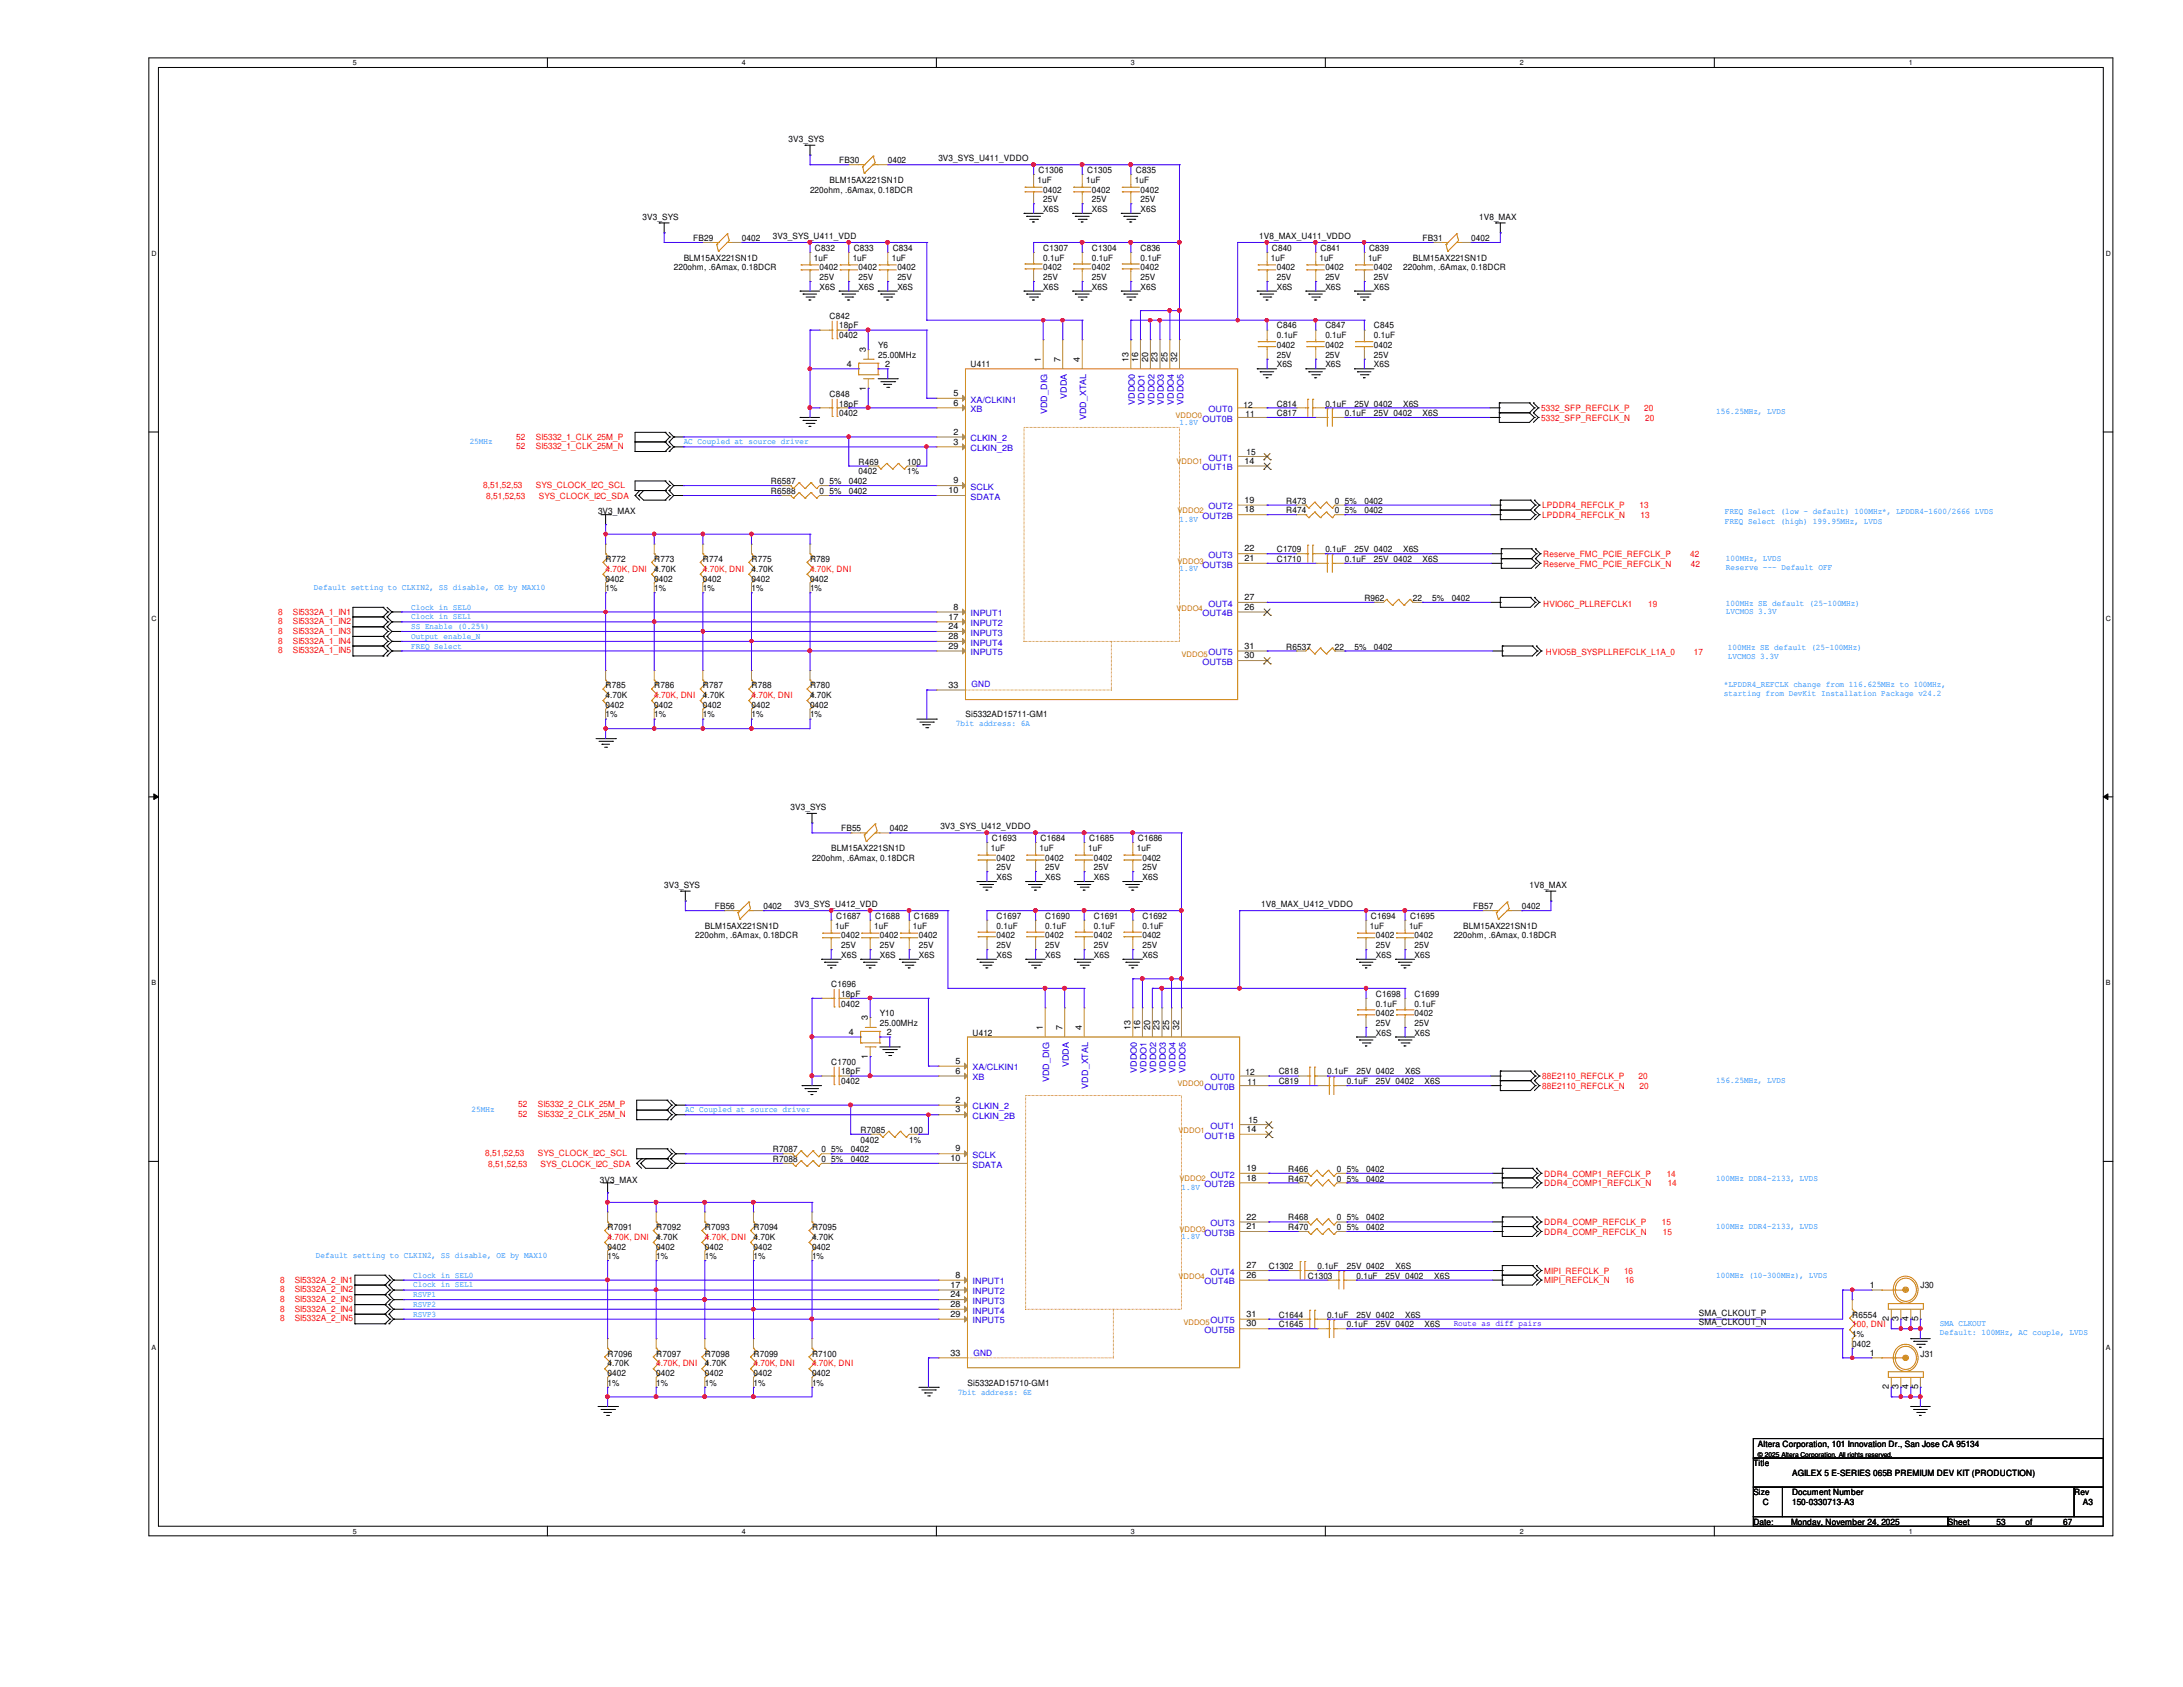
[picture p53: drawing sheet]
<svg xmlns="http://www.w3.org/2000/svg" width="279mm" height="216mm" viewBox="0 0 279 216" stroke-linecap="round" stroke-linejoin="round" font-family="sans-serif">
<defs><g id="words">
<g font-size="1.1">
<text x="100.9" y="18.2">3V3_SYS</text>
<text x="106.2" y="23.4">BLM15AX221SN1D</text>
<text x="107.4" y="20.9">FB30</text>
<text x="113.6" y="20.9">0402</text>
<text x="120.1" y="20.6">3V3_SYS_U411_VDDO</text>
<text x="132.8" y="23.4">1uF</text>
<text x="132.9" y="22.1">C1306</text>
<text x="139" y="23.4">1uF</text>
<text x="139.1" y="22.1">C1305</text>
<text x="145.2" y="23.4">1uF</text>
<text x="145.4" y="22.1">C835</text>
<text x="82.3" y="28.1">3V3_SYS</text>
<text x="103.7" y="24.6">220ohm, .6Amax, 0.18DCR</text>
<text x="133.5" y="24.6">0402</text>
<text x="133.5" y="25.9">25V</text>
<text x="133.5" y="27.1">X6S</text>
<text x="139.7" y="24.6">0402</text>
<text x="139.7" y="25.9">25V</text>
<text x="139.7" y="27.1">X6S</text>
<text x="146" y="24.6">0402</text>
<text x="146" y="25.9">25V</text>
<text x="146" y="27.1">X6S</text>
<text x="189.3" y="28.1">1V8_MAX</text>
<text x="86.2" y="34.6">220ohm, .6Amax, 0.18DCR</text>
<text x="87.5" y="33.4">BLM15AX221SN1D</text>
<text x="88.7" y="30.9">FB29</text>
<text x="95" y="30.9">0402</text>
<text x="98.9" y="30.6">3V3_SYS_U411_VDD</text>
<text x="104.2" y="33.4">1uF</text>
<text x="104.3" y="32.1">C832</text>
<text x="104.9" y="34.6">0402</text>
<text x="104.9" y="35.8">25V</text>
<text x="109.1" y="33.4">1uF</text>
<text x="109.3" y="32.1">C833</text>
<text x="109.9" y="34.6">0402</text>
<text x="109.9" y="35.8">25V</text>
<text x="114.1" y="33.4">1uF</text>
<text x="114.3" y="32.1">C834</text>
<text x="114.9" y="34.6">0402</text>
<text x="114.9" y="35.8">25V</text>
<text x="133.5" y="32.1">C1307</text>
<text x="133.5" y="33.4">0.1uF</text>
<text x="133.5" y="34.6">0402</text>
<text x="133.5" y="35.8">25V</text>
<text x="139.7" y="32.1">C1304</text>
<text x="139.7" y="33.4">0.1uF</text>
<text x="139.7" y="34.6">0402</text>
<text x="139.7" y="35.8">25V</text>
<text x="146" y="32.1">C836</text>
<text x="146" y="33.4">0.1uF</text>
<text x="146" y="34.6">0402</text>
<text x="146" y="35.8">25V</text>
<text x="161.2" y="30.6">1V8_MAX_U411_VDDO</text>
<text x="162.6" y="33.4">1uF</text>
<text x="162.8" y="32.1">C840</text>
<text x="163.4" y="34.6">0402</text>
<text x="163.4" y="35.8">25V</text>
<text x="168.9" y="33.4">1uF</text>
<text x="169" y="32.1">C841</text>
<text x="169.6" y="34.6">0402</text>
<text x="169.6" y="35.8">25V</text>
<text x="175.1" y="33.4">1uF</text>
<text x="175.2" y="32.1">C839</text>
<text x="175.9" y="34.6">0402</text>
<text x="175.9" y="35.8">25V</text>
<text x="179.6" y="34.6">220ohm, .6Amax, 0.18DCR</text>
<text x="180.8" y="33.4">BLM15AX221SN1D</text>
<text x="182.1" y="30.9">FB31</text>
<text x="188.3" y="30.9">0402</text>
<text x="104.9" y="37.1">X6S</text>
<text x="106.2" y="40.8">C842</text>
<text x="109.9" y="37.1">X6S</text>
<text x="114.9" y="37.1">X6S</text>
<text x="133.5" y="37.1">X6S</text>
<text x="139.7" y="37.1">X6S</text>
<text x="146" y="37.1">X6S</text>
<text x="163.4" y="37.1">X6S</text>
<text x="169.6" y="37.1">X6S</text>
<text x="175.9" y="37.1">X6S</text>
<text x="107.4" y="42">18pF</text>
<text x="107.4" y="43.3">0402</text>
<text x="108.4" y="46.9">4</text>
<text x="110.8" y="45.1" transform="rotate(-90 110.8 45.1)">3</text>
<text x="112.4" y="44.5">Y6</text>
<text x="112.4" y="45.8">25.00MHz</text>
<text x="113.3" y="46.9">2</text>
<text x="124.2" y="47">U411</text>
<text x="133.2" y="46.3" transform="rotate(-90 133.2 46.3)">1</text>
<text x="135.7" y="46.3" transform="rotate(-90 135.7 46.3)">7</text>
<text x="138.2" y="46.3" transform="rotate(-90 138.2 46.3)">4</text>
<text x="144.4" y="46.3" transform="rotate(-90 144.4 46.3)">13</text>
<text x="145.7" y="46.3" transform="rotate(-90 145.7 46.3)">16</text>
<text x="146.9" y="46.3" transform="rotate(-90 146.9 46.3)">20</text>
<text x="148.2" y="46.3" transform="rotate(-90 148.2 46.3)">23</text>
<text x="149.4" y="46.3" transform="rotate(-90 149.4 46.3)">25</text>
<text x="150.7" y="46.3" transform="rotate(-90 150.7 46.3)">32</text>
<text x="163.4" y="42">C846</text>
<text x="163.4" y="43.3">0.1uF</text>
<text x="163.4" y="44.5">0402</text>
<text x="163.4" y="45.8">25V</text>
<text x="163.4" y="47">X6S</text>
<text x="169.6" y="42">C847</text>
<text x="169.6" y="43.3">0.1uF</text>
<text x="169.6" y="44.5">0402</text>
<text x="169.6" y="45.8">25V</text>
<text x="169.6" y="47">X6S</text>
<text x="175.9" y="42">C845</text>
<text x="175.9" y="43.3">0.1uF</text>
<text x="175.9" y="44.5">0402</text>
<text x="175.9" y="45.8">25V</text>
<text x="175.9" y="47">X6S</text>
<text x="106.2" y="50.8">C848</text>
<text x="107.4" y="52">18pF</text>
<text x="107.4" y="53.3">0402</text>
<text x="110.8" y="50" transform="rotate(-90 110.8 50)">1</text>
<text x="122" y="50.7">5</text>
<text x="122" y="51.9">6</text>
<text x="159.2" y="52.2">12</text>
<text x="159.4" y="53.4">11</text>
<text x="163.4" y="52">C814</text>
<text x="163.4" y="53.3">C817</text>
<text x="169.6" y="52">0.1uF</text>
<text x="172.1" y="53.3">0.1uF</text>
<text x="173.4" y="52">25V 0402</text>
<text x="175.9" y="53.3">25V 0402</text>
<text x="179.6" y="52">X6S</text>
<text x="182.1" y="53.3">X6S</text>
<text x="109.9" y="59.5">R469</text>
<text x="116.1" y="59.5">100</text>
<text x="122" y="55.6">2</text>
<text x="122" y="56.9">3</text>
<text x="159.3" y="59.4">14</text>
<text x="159.6" y="58.3">15</text>
<text x="76.5" y="65.8">3V3_MAX</text>
<text x="98.7" y="63.2">R6588</text>
<text x="98.7" y="62">R6587</text>
<text x="104.9" y="63.2">0</text>
<text x="104.9" y="62">0</text>
<text x="106.2" y="63.2">5%</text>
<text x="106.2" y="62">5%</text>
<text x="108.6" y="63.2">0402</text>
<text x="108.6" y="62">0402</text>
<text x="109.9" y="60.7">0402</text>
<text x="116.1" y="60.7">1%</text>
<text x="121.4" y="63.1">10</text>
<text x="122" y="61.8">9</text>
<text x="159.3" y="64.3">19</text>
<text x="159.3" y="65.6">18</text>
<text x="164.6" y="65.7">R474</text>
<text x="164.6" y="64.5">R473</text>
<text x="170.9" y="65.7">0</text>
<text x="170.9" y="64.5">0</text>
<text x="172.1" y="65.7">5%</text>
<text x="172.1" y="64.5">5%</text>
<text x="174.6" y="65.7">0402</text>
<text x="174.6" y="64.5">0402</text>
<text x="77.5" y="71.9">R772</text>
<text x="83.7" y="71.9">R773</text>
<text x="90" y="71.9">R774</text>
<text x="96.2" y="71.9">R775</text>
<text x="103.7" y="71.9">R789</text>
<text x="159.3" y="70.6">22</text>
<text x="159.3" y="71.8">21</text>
<text x="163.4" y="70.7">C1709</text>
<text x="163.4" y="71.9">C1710</text>
<text x="169.6" y="70.7">0.1uF</text>
<text x="172.1" y="71.9">0.1uF</text>
<text x="173.4" y="70.7">25V 0402</text>
<text x="175.9" y="71.9">25V 0402</text>
<text x="179.6" y="70.7">X6S</text>
<text x="182.1" y="71.9">X6S</text>
<text x="77.5" y="75.6">1%</text>
<text x="77.5" y="74.4">0402</text>
<text x="83.7" y="73.2">4.70K</text>
<text x="83.7" y="75.6">1%</text>
<text x="83.7" y="74.4">0402</text>
<text x="90" y="75.6">1%</text>
<text x="90" y="74.4">0402</text>
<text x="96.2" y="73.2">4.70K</text>
<text x="96.2" y="75.6">1%</text>
<text x="96.2" y="74.4">0402</text>
<text x="103.7" y="75.6">1%</text>
<text x="103.7" y="74.4">0402</text>
<text x="159.3" y="76.8">27</text>
<text x="174.6" y="76.9">R962</text>
<text x="180.8" y="76.9">22</text>
<text x="183.3" y="76.9">5%</text>
<text x="185.8" y="76.9">0402</text>
<text x="121.4" y="79.3">17</text>
<text x="121.4" y="81.8">28</text>
<text x="121.4" y="83">29</text>
<text x="121.4" y="80.5">24</text>
<text x="122" y="78">8</text>
<text x="159.3" y="78">26</text>
<text x="159.3" y="83">31</text>
<text x="164.6" y="83.1">R6537</text>
<text x="170.9" y="83.1">22</text>
<text x="173.4" y="83.1">5%</text>
<text x="175.9" y="83.1">0402</text>
<text x="77.5" y="88.1">R785</text>
<text x="77.5" y="89.4">4.70K</text>
<text x="83.7" y="88.1">R786</text>
<text x="90" y="88.1">R787</text>
<text x="90" y="89.4">4.70K</text>
<text x="96.2" y="88.1">R788</text>
<text x="103.7" y="88.1">R780</text>
<text x="103.7" y="89.4">4.70K</text>
<text x="121.4" y="88">33</text>
<text x="159.3" y="84.2">30</text>
<text x="77.5" y="91.8">1%</text>
<text x="77.5" y="90.6">0402</text>
<text x="83.7" y="91.8">1%</text>
<text x="83.7" y="90.6">0402</text>
<text x="90" y="91.8">1%</text>
<text x="90" y="90.6">0402</text>
<text x="96.2" y="91.8">1%</text>
<text x="96.2" y="90.6">0402</text>
<text x="103.7" y="91.8">1%</text>
<text x="103.7" y="90.6">0402</text>
<text x="123.6" y="91.8">Si5332AD15711-GM1</text>
<text x="101.2" y="103.7">3V3_SYS</text>
<text x="107.7" y="106.4">FB55</text>
<text x="113.9" y="106.4">0402</text>
<text x="120.4" y="106.1">3V3_SYS_U412_VDDO</text>
<text x="127" y="107.7">C1693</text>
<text x="133.2" y="107.7">C1684</text>
<text x="139.4" y="107.7">C1685</text>
<text x="145.6" y="107.7">C1686</text>
<text x="85" y="113.6">3V3_SYS</text>
<text x="103.9" y="110.2">220ohm, .6Amax, 0.18DCR</text>
<text x="106.4" y="108.9">BLM15AX221SN1D</text>
<text x="126.8" y="108.9">1uF</text>
<text x="127.6" y="110.2">0402</text>
<text x="127.6" y="111.4">25V</text>
<text x="127.6" y="112.6">X6S</text>
<text x="133.1" y="108.9">1uF</text>
<text x="133.8" y="110.2">0402</text>
<text x="133.8" y="111.4">25V</text>
<text x="133.8" y="112.6">X6S</text>
<text x="139.3" y="108.9">1uF</text>
<text x="140" y="110.2">0402</text>
<text x="140" y="111.4">25V</text>
<text x="140" y="112.6">X6S</text>
<text x="145.5" y="108.9">1uF</text>
<text x="146.2" y="110.2">0402</text>
<text x="146.2" y="111.4">25V</text>
<text x="146.2" y="112.6">X6S</text>
<text x="195.7" y="113.6">1V8_MAX</text>
<text x="90.2" y="118.8">BLM15AX221SN1D</text>
<text x="91.5" y="116.4">FB56</text>
<text x="97.7" y="116.4">0402</text>
<text x="101.7" y="116.1">3V3_SYS_U412_VDD</text>
<text x="106.9" y="118.8">1uF</text>
<text x="107" y="117.6">C1687</text>
<text x="111.9" y="118.8">1uF</text>
<text x="112" y="117.6">C1688</text>
<text x="116.8" y="118.8">1uF</text>
<text x="117" y="117.6">C1689</text>
<text x="127.6" y="117.6">C1697</text>
<text x="127.6" y="118.8">0.1uF</text>
<text x="133.8" y="117.6">C1690</text>
<text x="133.8" y="118.8">0.1uF</text>
<text x="140" y="117.6">C1691</text>
<text x="140" y="118.8">0.1uF</text>
<text x="146.2" y="117.6">C1692</text>
<text x="146.2" y="118.8">0.1uF</text>
<text x="161.4" y="116.1">1V8_MAX_U412_VDDO</text>
<text x="175.3" y="118.8">1uF</text>
<text x="175.5" y="117.6">C1694</text>
<text x="180.3" y="118.8">1uF</text>
<text x="180.5" y="117.6">C1695</text>
<text x="187.3" y="118.8">BLM15AX221SN1D</text>
<text x="188.6" y="116.4">FB57</text>
<text x="194.8" y="116.4">0402</text>
<text x="89" y="120.1">220ohm, .6Amax, 0.18DCR</text>
<text x="107.7" y="120.1">0402</text>
<text x="107.7" y="121.3">25V</text>
<text x="107.7" y="122.6">X6S</text>
<text x="112.6" y="120.1">0402</text>
<text x="112.6" y="121.3">25V</text>
<text x="112.6" y="122.6">X6S</text>
<text x="117.6" y="120.1">0402</text>
<text x="117.6" y="121.3">25V</text>
<text x="117.6" y="122.6">X6S</text>
<text x="127.6" y="120.1">0402</text>
<text x="127.6" y="121.3">25V</text>
<text x="127.6" y="122.6">X6S</text>
<text x="133.8" y="120.1">0402</text>
<text x="133.8" y="121.3">25V</text>
<text x="133.8" y="122.6">X6S</text>
<text x="140" y="120.1">0402</text>
<text x="140" y="121.3">25V</text>
<text x="140" y="122.6">X6S</text>
<text x="146.2" y="120.1">0402</text>
<text x="146.2" y="121.3">25V</text>
<text x="146.2" y="122.6">X6S</text>
<text x="176.1" y="120.1">0402</text>
<text x="176.1" y="121.3">25V</text>
<text x="176.1" y="122.6">X6S</text>
<text x="181.1" y="120.1">0402</text>
<text x="181.1" y="121.3">25V</text>
<text x="181.1" y="122.6">X6S</text>
<text x="186.1" y="120.1">220ohm, .6Amax, 0.18DCR</text>
<text x="106.4" y="126.3">C1696</text>
<text x="107.7" y="127.6">18pF</text>
<text x="107.7" y="128.8">0402</text>
<text x="111.1" y="130.6" transform="rotate(-90 111.1 130.6)">3</text>
<text x="112.6" y="130">Y10</text>
<text x="112.6" y="131.3">25.00MHz</text>
<text x="133.5" y="131.8" transform="rotate(-90 133.5 131.8)">1</text>
<text x="136" y="131.8" transform="rotate(-90 136 131.8)">7</text>
<text x="138.5" y="131.8" transform="rotate(-90 138.5 131.8)">4</text>
<text x="144.7" y="131.8" transform="rotate(-90 144.7 131.8)">13</text>
<text x="145.9" y="131.8" transform="rotate(-90 145.9 131.8)">16</text>
<text x="147.2" y="131.8" transform="rotate(-90 147.2 131.8)">20</text>
<text x="148.4" y="131.8" transform="rotate(-90 148.4 131.8)">23</text>
<text x="149.6" y="131.8" transform="rotate(-90 149.6 131.8)">25</text>
<text x="150.9" y="131.8" transform="rotate(-90 150.9 131.8)">32</text>
<text x="176.1" y="127.5">C1698</text>
<text x="176.1" y="128.8">0.1uF</text>
<text x="176.1" y="130">0402</text>
<text x="176.1" y="131.3">25V</text>
<text x="181.1" y="127.5">C1699</text>
<text x="181.1" y="128.8">0.1uF</text>
<text x="181.1" y="130">0402</text>
<text x="181.1" y="131.3">25V</text>
<text x="106.4" y="136.3">C1700</text>
<text x="107.7" y="137.5">18pF</text>
<text x="108.6" y="132.4">4</text>
<text x="111.1" y="135.5" transform="rotate(-90 111.1 135.5)">1</text>
<text x="113.5" y="132.4">2</text>
<text x="122.3" y="136.1">5</text>
<text x="122.3" y="137.4">6</text>
<text x="124.5" y="132.5">U412</text>
<text x="159.4" y="137.6">12</text>
<text x="163.7" y="137.5">C818</text>
<text x="169.9" y="137.5">0.1uF</text>
<text x="173.6" y="137.5">25V 0402</text>
<text x="176.1" y="132.5">X6S</text>
<text x="179.8" y="137.5">X6S</text>
<text x="181.1" y="132.5">X6S</text>
<text x="107.7" y="138.8">0402</text>
<text x="122.3" y="141.1">2</text>
<text x="122.3" y="142.4">3</text>
<text x="159.7" y="138.9">11</text>
<text x="159.8" y="143.7">15</text>
<text x="163.7" y="138.8">C819</text>
<text x="172.4" y="138.8">0.1uF</text>
<text x="176.1" y="138.8">25V 0402</text>
<text x="182.3" y="138.8">X6S</text>
<text x="98.9" y="148.7">R7088</text>
<text x="98.9" y="147.5">R7087</text>
<text x="105.2" y="148.7">0</text>
<text x="105.2" y="147.5">0</text>
<text x="106.4" y="148.7">5%</text>
<text x="106.4" y="147.5">5%</text>
<text x="108.9" y="148.7">0402</text>
<text x="108.9" y="147.5">0402</text>
<text x="110.2" y="145">R7085</text>
<text x="110.2" y="146.2">0402</text>
<text x="116.4" y="146.2">1%</text>
<text x="116.4" y="145">100</text>
<text x="121.7" y="148.6">10</text>
<text x="122.3" y="147.4">9</text>
<text x="159.6" y="144.9">14</text>
<text x="159.6" y="149.9">19</text>
<text x="164.9" y="149.9">R466</text>
<text x="171.1" y="149.9">0</text>
<text x="172.4" y="149.9">5%</text>
<text x="174.8" y="149.9">0402</text>
<text x="76.8" y="151.3">3V3_MAX</text>
<text x="159.6" y="151.1">18</text>
<text x="164.9" y="151.2">R467</text>
<text x="171.1" y="151.2">0</text>
<text x="172.4" y="151.2">5%</text>
<text x="174.8" y="151.2">0402</text>
<text x="77.8" y="157.4">R7091</text>
<text x="77.8" y="161.2">1%</text>
<text x="77.8" y="159.9">0402</text>
<text x="84" y="157.4">R7092</text>
<text x="84" y="158.7">4.70K</text>
<text x="84" y="161.2">1%</text>
<text x="84" y="159.9">0402</text>
<text x="90.2" y="157.4">R7093</text>
<text x="90.2" y="161.2">1%</text>
<text x="90.2" y="159.9">0402</text>
<text x="96.4" y="157.4">R7094</text>
<text x="96.4" y="158.7">4.70K</text>
<text x="96.4" y="161.2">1%</text>
<text x="96.4" y="159.9">0402</text>
<text x="103.9" y="157.4">R7095</text>
<text x="103.9" y="158.7">4.70K</text>
<text x="103.9" y="161.2">1%</text>
<text x="103.9" y="159.9">0402</text>
<text x="159.6" y="156.1">22</text>
<text x="159.6" y="157.3">21</text>
<text x="164.9" y="157.4">R470</text>
<text x="164.9" y="156.2">R468</text>
<text x="171.1" y="157.4">0</text>
<text x="171.1" y="156.2">0</text>
<text x="172.4" y="157.4">5%</text>
<text x="172.4" y="156.2">5%</text>
<text x="174.8" y="157.4">0402</text>
<text x="174.8" y="156.2">0402</text>
<text x="121.7" y="164.8">17</text>
<text x="121.7" y="167.3">28</text>
<text x="121.7" y="166">24</text>
<text x="122.3" y="163.5">8</text>
<text x="159.6" y="162.3">27</text>
<text x="159.6" y="163.5">26</text>
<text x="162.4" y="162.4">C1302</text>
<text x="167.4" y="163.7">C1303</text>
<text x="168.6" y="162.4">0.1uF</text>
<text x="172.4" y="162.4">25V 0402</text>
<text x="173.6" y="163.7">0.1uF</text>
<text x="177.3" y="163.7">25V 0402</text>
<text x="178.6" y="162.4">X6S</text>
<text x="183.6" y="163.7">X6S</text>
<text x="239.3" y="164.8">1</text>
<text x="245.8" y="164.9">J30</text>
<text x="77.8" y="173.6">R7096</text>
<text x="84" y="173.6">R7097</text>
<text x="90.2" y="173.6">R7098</text>
<text x="96.4" y="173.6">R7099</text>
<text x="103.9" y="173.6">R7100</text>
<text x="121.7" y="173.5">33</text>
<text x="121.7" y="168.5">29</text>
<text x="159.6" y="168.5">31</text>
<text x="159.6" y="169.8">30</text>
<text x="163.7" y="168.6">C1644</text>
<text x="163.7" y="169.9">C1645</text>
<text x="169.9" y="168.6">0.1uF</text>
<text x="172.4" y="169.9">0.1uF</text>
<text x="173.6" y="168.6">25V 0402</text>
<text x="176.1" y="169.9">25V 0402</text>
<text x="179.8" y="168.6">X6S</text>
<text x="182.3" y="169.9">X6S</text>
<text x="217.4" y="168.4">SMA_CLKOUT_P</text>
<text x="217.4" y="169.6">SMA_CLKOUT_N</text>
<text x="237.1" y="168.6">R6554</text>
<text x="237.1" y="171.1">1%</text>
<text x="237.1" y="172.4">0402</text>
<text x="239.3" y="173.5">1</text>
<text x="241.8" y="169.1" transform="rotate(-90 241.8 169.1)">2</text>
<text x="243" y="169.1" transform="rotate(-90 243 169.1)">3</text>
<text x="244.3" y="169.1" transform="rotate(-90 244.3 169.1)">4</text>
<text x="245.5" y="169.1" transform="rotate(-90 245.5 169.1)">5</text>
<text x="245.8" y="173.6">J31</text>
<text x="77.8" y="174.8">4.70K</text>
<text x="77.8" y="177.3">1%</text>
<text x="77.8" y="176.1">0402</text>
<text x="84" y="177.3">1%</text>
<text x="84" y="176.1">0402</text>
<text x="90.2" y="174.8">4.70K</text>
<text x="90.2" y="177.3">1%</text>
<text x="90.2" y="176.1">0402</text>
<text x="96.4" y="177.3">1%</text>
<text x="96.4" y="176.1">0402</text>
<text x="103.9" y="177.3">1%</text>
<text x="103.9" y="176.1">0402</text>
<text x="123.8" y="177.3">Si5332AD15710-GM1</text>
<text x="241.8" y="177.8" transform="rotate(-90 241.8 177.8)">2</text>
<text x="243" y="177.8" transform="rotate(-90 243 177.8)">3</text>
<text x="244.3" y="177.8" transform="rotate(-90 244.3 177.8)">4</text>
<text x="245.5" y="177.8" transform="rotate(-90 245.5 177.8)">5</text>
<text x="225" y="185.2">Altera Corporation, 101 Innovation Dr., San Jose CA 95134</text>
<text x="224.4" y="187.7">Title</text>
<text x="224.4" y="191.4">Size</text>
<text x="229.4" y="188.9">AGILEX 5 E-SERIES 065B PREMIUM DEV KIT (PRODUCTION)</text>
<text x="229.4" y="191.4">Document Number</text>
<text x="265.5" y="191.4">Rev</text>
<text x="224.4" y="195.2">Date:</text>
<text x="225.6" y="192.7">C</text>
<text x="229.2" y="195.2">Monday, November 24, 2025</text>
<text x="229.4" y="192.7">150-0330713-A3</text>
<text x="249.3" y="195.2">Sheet</text>
<text x="255.5" y="195.2">53</text>
<text x="259.2" y="195.2">of</text>
<text x="264.1" y="195.2">67</text>
<text x="266.6" y="192.7">A3</text>
</g>
<g font-size="1.1" fill="#00c">
<text x="124.2" y="51.5">XA/CLKIN1</text>
<text x="124.2" y="52.7">XB</text>
<text x="134" y="53" transform="rotate(-90 134 53)">VDD_DIG</text>
<text x="136.5" y="51.1" transform="rotate(-90 136.5 51.1)">VDDA</text>
<text x="139" y="53.8" transform="rotate(-90 139 53.8)">VDD_XTAL</text>
<text x="145.2" y="51.8" transform="rotate(-90 145.2 51.8)">VDDO0</text>
<text x="146.5" y="51.8" transform="rotate(-90 146.5 51.8)">VDDO1</text>
<text x="147.7" y="51.8" transform="rotate(-90 147.7 51.8)">VDDO2</text>
<text x="149" y="51.8" transform="rotate(-90 149 51.8)">VDDO3</text>
<text x="150.2" y="51.8" transform="rotate(-90 150.2 51.8)">VDDO4</text>
<text x="151.5" y="51.8" transform="rotate(-90 151.5 51.8)">VDDO5</text>
<text x="153.9" y="54">OUT0B</text>
<text x="154.7" y="52.7">OUT0</text>
<text x="124.2" y="56.5">CLKIN_2</text>
<text x="124.2" y="57.7">CLKIN_2B</text>
<text x="154.7" y="59">OUT1</text>
<text x="124.2" y="62.7">SCLK</text>
<text x="124.2" y="64">SDATA</text>
<text x="153.9" y="60.2">OUT1B</text>
<text x="154.7" y="65.2">OUT2</text>
<text x="153.9" y="66.4">OUT2B</text>
<text x="154.7" y="71.4">OUT3</text>
<text x="153.9" y="72.6">OUT3B</text>
<text x="154.7" y="77.6">OUT4</text>
<text x="124.2" y="78.9">INPUT1</text>
<text x="124.2" y="80.1">INPUT2</text>
<text x="124.2" y="82.6">INPUT4</text>
<text x="124.2" y="83.9">INPUT5</text>
<text x="124.2" y="81.4">INPUT3</text>
<text x="153.9" y="78.9">OUT4B</text>
<text x="124.3" y="88">GND</text>
<text x="153.9" y="85.1">OUT5B</text>
<text x="124.5" y="137">XA/CLKIN1</text>
<text x="136.8" y="136.6" transform="rotate(-90 136.8 136.6)">VDDA</text>
<text x="145.5" y="137.3" transform="rotate(-90 145.5 137.3)">VDDO0</text>
<text x="146.7" y="137.3" transform="rotate(-90 146.7 137.3)">VDDO1</text>
<text x="148" y="137.3" transform="rotate(-90 148 137.3)">VDDO2</text>
<text x="149.2" y="137.3" transform="rotate(-90 149.2 137.3)">VDDO3</text>
<text x="150.5" y="137.3" transform="rotate(-90 150.5 137.3)">VDDO4</text>
<text x="151.7" y="137.3" transform="rotate(-90 151.7 137.3)">VDDO5</text>
<text x="124.5" y="142">CLKIN_2</text>
<text x="124.5" y="143.2">CLKIN_2B</text>
<text x="124.5" y="138.3">XB</text>
<text x="134.3" y="138.5" transform="rotate(-90 134.3 138.5)">VDD_DIG</text>
<text x="139.3" y="139.3" transform="rotate(-90 139.3 139.3)">VDD_XTAL</text>
<text x="154.2" y="139.5">OUT0B</text>
<text x="154.9" y="138.3">OUT0</text>
<text x="124.5" y="148.2">SCLK</text>
<text x="124.5" y="149.4">SDATA</text>
<text x="154.2" y="145.7">OUT1B</text>
<text x="154.9" y="144.5">OUT1</text>
<text x="154.2" y="151.9">OUT2B</text>
<text x="154.9" y="150.7">OUT2</text>
<text x="154.2" y="158.2">OUT3B</text>
<text x="154.9" y="156.9">OUT3</text>
<text x="124.5" y="164.4">INPUT1</text>
<text x="124.5" y="165.6">INPUT2</text>
<text x="124.5" y="166.9">INPUT3</text>
<text x="154.2" y="164.4">OUT4B</text>
<text x="154.9" y="163.2">OUT4</text>
<text x="124.5" y="168.1">INPUT4</text>
<text x="124.5" y="169.4">INPUT5</text>
<text x="124.6" y="173.5">GND</text>
<text x="154.2" y="170.6">OUT5B</text>
</g>
<g font-size="1.1" fill="#f00">
<text x="197.3" y="52.6">5332_SFP_REFCLK_P</text>
<text x="197.3" y="53.9">5332_SFP_REFCLK_N</text>
<text x="210.4" y="52.6">20</text>
<text x="210.6" y="53.9">20</text>
<text x="66.1" y="56.3">52</text>
<text x="66.1" y="57.5">52</text>
<text x="68.6" y="56.3">SI5332_1_CLK_25M_P</text>
<text x="68.6" y="57.5">SI5332_1_CLK_25M_N</text>
<text x="61.8" y="62.5">8,51,52,53</text>
<text x="62.2" y="63.8">8,51,52,53</text>
<text x="68.6" y="62.5">SYS_CLOCK_I2C_SCL</text>
<text x="69" y="63.8">SYS_CLOCK_I2C_SDA</text>
<text x="197.4" y="65.1">LPDDR4_REFCLK_P</text>
<text x="209.8" y="65.1">13</text>
<text x="197.4" y="66.3">LPDDR4_REFCLK_N</text>
<text x="197.5" y="71.3">Reserve_FMC_PCIE_REFCLK_P</text>
<text x="210" y="66.3">13</text>
<text x="216.3" y="71.3">42</text>
<text x="77.5" y="73.2">4.70K, DNI</text>
<text x="90" y="73.2">4.70K, DNI</text>
<text x="103.7" y="73.2">4.70K, DNI</text>
<text x="197.5" y="77.6">HVIO6C_PLLREFCLK1</text>
<text x="197.5" y="72.6">Reserve_FMC_PCIE_REFCLK_N</text>
<text x="210.9" y="77.6">19</text>
<text x="216.4" y="72.6">42</text>
<text x="35.6" y="78.7">8</text>
<text x="35.6" y="79.9">8</text>
<text x="35.6" y="81.2">8</text>
<text x="35.6" y="82.4">8</text>
<text x="35.6" y="83.6">8</text>
<text x="37.5" y="78.7">SI5332A_1_IN1</text>
<text x="37.5" y="79.9">SI5332A_1_IN2</text>
<text x="37.5" y="81.2">SI5332A_1_IN3</text>
<text x="37.5" y="82.4">SI5332A_1_IN4</text>
<text x="37.5" y="83.6">SI5332A_1_IN5</text>
<text x="197.9" y="83.9">HVIO5B_SYSPLLREFCLK_L1A_0</text>
<text x="216.8" y="83.9">17</text>
<text x="83.7" y="89.4">4.70K, DNI</text>
<text x="96.2" y="89.4">4.70K, DNI</text>
<text x="66.3" y="141.7">52</text>
<text x="66.3" y="143">52</text>
<text x="68.8" y="141.7">SI5332_2_CLK_25M_P</text>
<text x="68.8" y="143">SI5332_2_CLK_25M_N</text>
<text x="197.4" y="138.1">88E2110_REFCLK_P</text>
<text x="197.4" y="139.4">88E2110_REFCLK_N</text>
<text x="209.7" y="138.1">20</text>
<text x="209.8" y="139.4">20</text>
<text x="62.1" y="148">8,51,52,53</text>
<text x="62.5" y="149.4">8,51,52,53</text>
<text x="68.8" y="148">SYS_CLOCK_I2C_SCL</text>
<text x="69.2" y="149.4">SYS_CLOCK_I2C_SDA</text>
<text x="197.7" y="150.6">DDR4_COMP1_REFCLK_P</text>
<text x="197.7" y="151.8">DDR4_COMP1_REFCLK_N</text>
<text x="213.3" y="150.6">14</text>
<text x="213.4" y="151.8">14</text>
<text x="77.8" y="158.7">4.70K, DNI</text>
<text x="90.2" y="158.7">4.70K, DNI</text>
<text x="197.7" y="156.8">DDR4_COMP_REFCLK_P</text>
<text x="197.7" y="158">DDR4_COMP_REFCLK_N</text>
<text x="212.7" y="156.8">15</text>
<text x="212.8" y="158">15</text>
<text x="35.9" y="164.2">8</text>
<text x="35.9" y="165.4">8</text>
<text x="35.9" y="166.6">8</text>
<text x="35.9" y="167.9">8</text>
<text x="37.7" y="164.2">SI5332A_2_IN1</text>
<text x="37.7" y="165.4">SI5332A_2_IN2</text>
<text x="37.7" y="166.6">SI5332A_2_IN3</text>
<text x="37.7" y="167.9">SI5332A_2_IN4</text>
<text x="197.7" y="163">MIPI_REFCLK_P</text>
<text x="197.7" y="164.3">MIPI_REFCLK_N</text>
<text x="207.9" y="163">16</text>
<text x="208" y="164.3">16</text>
<text x="35.9" y="169.1">8</text>
<text x="37.7" y="169.1">SI5332A_2_IN5</text>
<text x="237.1" y="169.9">100, DNI</text>
<text x="84" y="174.8">4.70K, DNI</text>
<text x="96.4" y="174.8">4.70K, DNI</text>
<text x="103.9" y="174.8">4.70K, DNI</text>
</g>
<g font-size="1.1" fill="#007fff">
<text x="219.7" y="53">156.25MHz, LVDS</text>
<text x="60.1" y="56.9">25MHz</text>
<text x="87.5" y="56.9">AC Coupled at source driver</text>
<text x="151" y="54.4">1.8V</text>
<text x="220.8" y="65.8">FREQ Select (low - default) 100MHz*, LPDDR4-1600/2666 LVDS</text>
<text x="151" y="66.8">1.8V</text>
<text x="220.8" y="67.1">FREQ Select (high) 199.95MHz, LVDS</text>
<text x="220.9" y="71.8">100MHz, LVDS</text>
<text x="40.2" y="75.5">Default setting to CLKIN2, SS disable, OE by MAX10</text>
<text x="151" y="73">1.8V</text>
<text x="220.9" y="77.5">100MHz SE default (25-100MHz)</text>
<text x="220.9" y="72.9">Reserve --- Default OFF</text>
<text x="52.6" y="78">Clock in SEL0</text>
<text x="52.6" y="79.2">Clock in SEL1</text>
<text x="52.6" y="80.5">SS Enable (0.25%)</text>
<text x="52.6" y="81.7">Output enable_N</text>
<text x="52.6" y="83">FREQ Select</text>
<text x="220.9" y="78.6">LVCMOS 3.3V</text>
<text x="221.1" y="83.2">100MHz SE default (25-100MHz)</text>
<text x="220.6" y="88">*LPDDR4_REFCLK change from 116.625MHz to 100MHz,</text>
<text x="220.6" y="89.1">starting from DevKit Installation Package v24.2</text>
<text x="221.1" y="84.3">LVCMOS 3.3V</text>
<text x="122.3" y="93">7bit address: 6A</text>
<text x="60.4" y="142.4">25MHz</text>
<text x="87.7" y="142.4">AC Coupled at source driver</text>
<text x="219.7" y="138.6">156.25MHz, LVDS</text>
<text x="151.2" y="152.3">1.8V</text>
<text x="219.7" y="151.1">100MHz DDR4-2133, LVDS</text>
<text x="40.4" y="161">Default setting to CLKIN2, SS disable, OE by MAX10</text>
<text x="151.2" y="158.5">1.8V</text>
<text x="219.7" y="157.3">100MHz DDR4-2133, LVDS</text>
<text x="52.9" y="164.8">Clock in SEL1</text>
<text x="52.9" y="166">RSVP1</text>
<text x="52.9" y="167.3">RSVP2</text>
<text x="52.9" y="163.5">Clock in SEL0</text>
<text x="219.7" y="163.5">100MHz (10-300MHz), LVDS</text>
<text x="52.9" y="168.5">RSVP3</text>
<text x="248.3" y="169.8">SMA CLKOUT</text>
<text x="248.3" y="170.9">Default: 100MHz, AC couple, LVDS</text>
<text x="122.6" y="178.5">7bit address: 6E</text>
</g>
<text font-size="1.1" fill="#00f" x="186.1" y="169.8">Route as diff pairs</text>
<g font-size="1" fill="#cc7f05">
<text x="150.5" y="53.5">VDDO0</text>
<text x="150.6" y="59.4">VDDO1</text>
<text x="150.7" y="65.7">VDDO2</text>
<text x="150.7" y="72.1">VDDO3</text>
<text x="150.6" y="78.2">VDDO4</text>
<text x="151.2" y="84.1">VDDO5OUT5</text>
<text x="150.7" y="139">VDDO0</text>
<text x="150.8" y="144.9">VDDO1</text>
<text x="151" y="151.2">VDDO2</text>
<text x="151" y="157.6">VDDO3</text>
<text x="150.8" y="163.7">VDDO4</text>
<text x="151.5" y="169.6">VDDO5OUT5</text>
</g>
<g font-size=".9">
<text x="45.2" y="8.3">5</text>
<text x="95" y="8.3">4</text>
<text x="144.7" y="8.3">3</text>
<text x="194.5" y="8.3">2</text>
<text x="244.3" y="8.3">1</text>
<text x="19.4" y="32.8">D</text>
<text x="269.5" y="32.8">D</text>
<text x="19.4" y="79.4">C</text>
<text x="269.5" y="79.4">C</text>
<text x="19.4" y="126.1">B</text>
<text x="269.5" y="126.1">B</text>
<text x="19.4" y="172.8">A</text>
<text x="269.5" y="172.8">A</text>
<text x="45.2" y="196.3">5</text>
<text x="95" y="196.3">4</text>
<text x="144.7" y="196.3">3</text>
<text x="194.5" y="196.3">2</text>
<text x="244.3" y="196.3">1</text>
</g>
<text font-size=".8" x="225" y="186.4">© 2025 Altera Corporation. All rights reserved.</text>
</g></defs>
<path d="M19.1 7.4h251.3v189.2h-251.3zM20.3 8.6h248.9v186.7h-248.9z" fill="none" stroke="#000" stroke-width=".13"/>
<g fill="#fff">
<path d="M45.2 7.5h.5v1.1h-.5z"/>
<path d="M45.2 195.5h.5v1h-.5z"/>
</g>
<path d="M70.1 7.4v1.2M70.1 195.3v1.3" fill="none" stroke="#000" stroke-width=".13"/>
<g fill="#fff">
<path d="M95 7.5h.5v1.1h-.5z"/>
<path d="M95 195.5h.5v1h-.5z"/>
</g>
<path d="M119.8 7.4v1.2M119.8 195.3v1.3" fill="none" stroke="#000" stroke-width=".13"/>
<g fill="#fff">
<path d="M144.7 7.5h.5v1.1h-.5z"/>
<path d="M144.7 195.5h.5v1h-.5z"/>
</g>
<path d="M169.6 7.4v1.2M169.6 195.3v1.3" fill="none" stroke="#000" stroke-width=".13"/>
<g fill="#fff">
<path d="M194.5 7.5h.5v1.1h-.5z"/>
<path d="M194.5 195.5h.5v1h-.5z"/>
</g>
<path d="M219.4 7.4v1.2M219.4 195.3v1.3" fill="none" stroke="#000" stroke-width=".13"/>
<g fill="#fff">
<path d="M244.3 7.5h.5v1.1h-.5z"/>
<path d="M244.3 195.5h.5v1h-.5z"/>
<path d="M19.4 32h.6v1h-.6z"/>
<path d="M269.5 32h.7v1h-.7z"/>
<path d="M19.4 78.6h.6v1h-.6z"/>
<path d="M269.5 78.6h.7v1h-.7z"/>
</g>
<path d="M19.1 55.3h1.2M269.2 55.3h1.2" fill="none" stroke="#000" stroke-width=".13"/>
<g fill="#fff">
<path d="M19.4 125.3h.6v1h-.6z"/>
<path d="M269.5 125.3h.6v1h-.6z"/>
</g>
<path d="M19.1 102h1.2M19.7 101.6l.6 .4-.6 .3zM269.2 102l.6-.4v.7zM269.2 102h1.2" fill="none" stroke="#000" stroke-width=".13"/>
<path d="M19.7 101.6l.6 .4-.6 .3zM269.2 102l.6-.4v.7z" fill="#000"/>
<g fill="#fff">
<path d="M19.4 172h.5v1h-.5z"/>
<path d="M269.5 172h.6v1h-.6z"/>
</g>
<g fill="none" stroke="#000" stroke-width=".13">
<path d="M103 18.6h.1M103 18.6h1.3M103.7 19.9h.1M103.7 18.6v1.3M84.4 28.5h.1M84.4 28.5h1.2M85 29.8h.1M85 28.5v1.3M102.4 37.3h.1M102.4 37.3h2.5M102.8 37.6h.1M102.8 37.6h1.7"/>
<path d="M103.2 38h1M103.5 38.4h.1M103.5 38.4h.3M104.2 38h.1M107.4 37.3h.1M107.4 37.3h2.5M107.8 37.6h.1M107.8 37.6h1.7M108.2 38h.9M108.5 38.4h.1M108.5 38.4h.3M109.1 38h.1"/>
<path d="M112.4 37.3h.1M112.4 37.3h2.5M112.7 37.6h.1M112.7 37.6h1.8M113.1 38h1M113.5 38.4h.1M113.5 38.4h.2M114.1 38h.1M131.1 27.3h.1M131.1 37.3h.1M131.1 37.3h2.4M131.1 27.3h2.4"/>
<path d="M131.4 27.7h.1M131.4 37.6h.1M131.4 37.6h1.8M131.4 27.7h1.8M131.8 38h1M131.8 28.1h1M132.2 28.4h.1M132.2 38.4h.1M132.2 38.4h.2M132.2 28.4h.2M132.8 28.1h.1M132.8 38h.1"/>
<path d="M137.3 37.3h.1M137.3 27.3h.1M137.3 37.3h2.4M137.3 27.3h2.4M137.6 37.6h.1M137.6 27.7h.1M137.6 37.6h1.8M137.6 27.7h1.8M138 38h1M138 28.1h1M138.4 38.4h.1M138.4 28.4h.1"/>
<path d="M138.4 38.4h.2M138.4 28.4h.2M139 38h.1M139 28.1h.1M143.5 37.3h.1M143.5 27.3h.1M143.5 37.3h2.5M143.5 27.3h2.5M143.8 37.6h.1M143.8 27.7h.1M143.8 37.6h1.8M143.8 27.7h1.8"/>
<path d="M144.2 38h1M144.2 28.1h1M144.6 38.4h.1M144.6 28.4h.1M144.6 38.4h.3M144.6 28.4h.3M145.2 38h.1M145.2 28.1h.1M160.9 37.3h.1M160.9 37.3h2.5M161.3 37.6h.1M161.3 37.6h1.7"/>
<path d="M161.7 38h.9M162.1 38.4h.1M162.1 38.4h.2M162.6 38h.1M167.1 37.3h.1M167.1 37.3h2.5M167.5 37.6h.1M167.5 37.6h1.7M167.9 38h1M168.3 38.4h.1M168.3 38.4h.2M168.9 38h.1"/>
<path d="M173.4 37.3h.1M173.4 37.3h2.5M173.7 37.6h.1M173.7 37.6h1.8M174.1 38h1M174.5 38.4h.1M174.5 38.4h.3M175.1 38h.1M191.4 28.5h.1M191.4 28.5h1.3M192 29.8h.1M192 28.5v1.3"/>
<path d="M81.3 56.6h.1M81.3 57.8h.1M81.3 56.6h3.8M81.3 57.8h3.8M85.1 56.6h.1M85.1 55.3h.1M85.1 57.8h.1M85.1 55.3h-3.8v2.5M85.1 55.3l.6 .6M85.1 56.6l.6 .6M85.6 56.6h.1M85.6 57.8h.1"/>
<path d="M85.6 55.3l.6 .6M85.6 56.6l.6 .6M85.7 55.9h.1M85.7 57.2h.1M85.7 55.9l-.6 .7M85.7 57.2l-.6 .6M86.2 55.9h.1M86.2 57.2h.1M86.2 55.9l-.6 .7M86.2 55.9h1.3M86.2 57.2l-.6 .6M86.2 57.2h1.3"/>
<path d="M102.4 53.4h.1M102.4 53.4h2.5M102.8 53.8h.1M102.8 53.8h1.7M103.2 54.2h1M103.5 54.6h.1M103.5 54.6h.3M104.2 54.2h.1M112.4 48.5h2.5M112.7 48.9h1.8M113.1 49.2h.1M113.1 49.2h1"/>
<path d="M113.5 49.6h.2M113.7 49.6h.1M114.5 48.9h.1M114.9 48.5h.1M160.9 47.2h.1M160.9 47.2h2.5M161.3 47.6h.1M161.3 47.6h1.7M161.7 48h.9M162.1 48.3h.1M162.1 48.3h.2M162.6 48h.1"/>
<path d="M167.1 47.2h.1M167.1 47.2h2.5M167.5 47.6h.1M167.5 47.6h1.7M167.9 48h1M168.3 48.3h.1M168.3 48.3h.2M168.9 48h.1M173.4 47.2h.1M173.4 47.2h2.5M173.7 47.6h.1M173.7 47.6h1.8"/>
<path d="M174.1 48h1M174.5 48.3h.1M174.5 48.3h.3M175.1 48h.1M190.7 53.4h1.2M190.7 52.2h1.2M191.9 51.6h.1M191.9 52.8h.1M191.9 52.2h.1M191.9 54.1h.1M191.9 53.4h.1M191.9 51.6h3.8"/>
<path d="M191.9 52.8h3.8M191.9 51.6v2.5M195.7 51.6h.1M195.7 52.8h.1M195.7 51.6l.7 .6M195.7 52.8l.7 .6M196.3 51.6h.1M196.3 52.8h.1M196.3 51.6l.6 .6M196.3 52.8l.6 .6M196.4 52.2h.1M196.4 53.4h.1"/>
<path d="M196.4 52.2l-.7 .6M196.4 53.4l-.7 .7h-3.8M196.9 52.2h.1M196.9 53.4h.1M196.9 52.2l-.6 .6M196.9 53.4l-.6 .7M45.2 79h.1M45.2 79h3.8M49 79h.1M49 77.7h.1M49 77.7h-3.8v6.2M49 77.7l.7 .6"/>
<path d="M49 79l.7 .6M49.5 79h.1M49.5 77.7l.7 .6M49.5 79l.7 .6M49.7 78.3h.1M49.7 79.6h.1M49.7 78.3l-.7 .7M49.7 79.6l-.7 .6M50.2 78.3h.1M50.2 79.6h.1M50.2 78.3l-.7 .7M50.2 78.3h1.2"/>
<path d="M50.2 79.6l-.7 .6M50.2 79.6h1.2M76.9 65.9h1.2M77.5 67.1h.1M77.5 65.9v1.2M78.1 65.9h.1M81.3 63.4h.1M81.3 62.8h.1M81.3 62.8h3.8M81.3 63.4l.6 .6M81.7 63.4h.1M81.7 63.4l.7 .6h2.7"/>
<path d="M81.9 62.8h.1M81.9 62.8l-.6 .6M82.4 62.8h.1M82.4 62.8l-.7 .6M85.1 62.8h.1M85.1 64h.1M85.1 61.6h.1M85.1 62.8l.6 .6M85.1 61.6h-3.8v1.2M85.1 61.6l.6 .5M85.6 62.8h.1M85.6 62.8l.6 .6"/>
<path d="M85.6 61.6l.6 .5M85.7 63.4h.1M85.7 62.1h.1M85.7 63.4l-.6 .6M85.7 62.1l-.6 .7M86.2 63.4h.1M86.2 62.1h.1M86.2 63.4l-.6 .6M86.2 63.4h1.3M86.2 62.1l-.6 .7M86.2 62.1h1.3M190.8 65.9h1.2"/>
<path d="M190.8 77.1h1.2M190.8 64.6h1.2M190.9 70.9h1.3M190.9 72.1h1.3M192 76.5h.1M192 77.7h.1M192 77.1h.1M192 64h.1M192 65.3h.1M192 64.6h.1M192 66.5h.1M192 65.9h.1"/>
<path d="M192 64v2.5M192 76.5v1.2M192 76.5h3.9M192 64h3.9M192 65.3h3.9M192.2 70.2h.1M192.2 71.5h.1M192.2 70.9h.1M192.2 72.7h.1M192.2 72.1h.1M192.2 70.2h3.8M192.2 71.5h3.8"/>
<path d="M192.2 70.2v2.5M195.9 76.5h.1M195.9 64h.1M195.9 65.3h.1M195.9 76.5l.6 .6M195.9 64l.6 .6M195.9 65.3l.6 .6M196 70.2h.1M196 71.5h.1M196 70.2l.6 .7M196 71.5l.6 .6M196.4 76.5h.1"/>
<path d="M196.4 64h.1M196.4 65.3h.1M196.4 76.5l.6 .6M196.4 64l.6 .6M196.4 65.3l.6 .6M196.5 77.1h.1M196.5 64.6h.1M196.5 65.9h.1M196.5 70.2h.1M196.5 71.5h.1M196.5 77.1l-.6 .6h-3.9M196.5 64.6l-.6 .7"/>
<path d="M196.5 65.9l-.6 .6h-3.9M196.5 70.2l.6 .7M196.5 71.5l.6 .6M196.6 70.9h.1M196.6 72.1h.1M196.6 70.9l-.6 .6M196.6 72.1l-.6 .6h-3.8M197 77.1h.1M197 64.6h.1M197 65.9h.1M197 77.1l-.6 .6M197 64.6l-.6 .7"/>
<path d="M197 65.9l-.6 .6M197.1 70.9h.1M197.1 72.1h.1M197.1 70.9l-.6 .6M197.1 72.1l-.6 .6M45.2 80.2h.1M45.2 81.4h.1M45.2 82.7h.1M45.2 83.9h.1M45.2 82.7h3.8M45.2 83.9h3.8M45.2 80.2h3.8"/>
<path d="M45.2 81.4h3.8M49 80.2h.1M49 81.4h.1M49 82.7h.1M49 83.9h.1M49 80.2l.7 .6M49 81.4l.7 .7M49 82.7l.7 .6M49.5 80.2h.1M49.5 81.4h.1M49.5 82.7h.1M49.5 83.9h.1"/>
<path d="M49.5 80.2l.7 .6M49.5 81.4l.7 .7M49.5 82.7l.7 .6M49.7 80.8h.1M49.7 82.1h.1M49.7 83.3h.1M49.7 80.8l-.7 .6M49.7 82.1l-.7 .6M49.7 83.3l-.7 .6M50.2 80.8h.1M50.2 82.1h.1M50.2 83.3h.1"/>
<path d="M50.2 83.3h1.2M50.2 80.8l-.7 .6M50.2 80.8h1.2M50.2 82.1l-.7 .6M50.2 82.1h1.2M50.2 83.3l-.7 .6M76.3 94.5h2.5M76.7 94.9h1.7M77 95.2h.1M77 95.2h1M77.4 95.6h.2M77.6 95.6h.1"/>
<path d="M78.4 94.9h.1M78.8 94.5h.1M117.3 92h2.5M117.7 92.4h1.8M118.1 92.8h.1M118.1 92.8h1M118.5 93.1h.2M118.7 93.1h.1M119.5 92.4h.1M119.8 92h.1M191.1 83.3h1.2M192.3 82.7h.1"/>
<path d="M192.3 83.9h.1M192.3 83.3h.1M192.3 82.7h3.8M192.3 82.7v1.2M196.1 82.7h.1M196.1 82.7l.7 .6M196.6 82.7h.1M196.6 82.7l.7 .6M196.8 83.3h.1M196.8 83.3l-.7 .6h-3.8M197.3 83.3h.1M197.3 83.3l-.7 .6"/>
<path d="M87.1 114h.1M87.1 114h1.2M87.7 115.3h.1M87.7 114v1.3M103.3 104.1h.1M103.3 104.1h1.2M103.9 105.3h.1M103.9 104.1v1.2M125.1 112.8h.1M125.1 112.8h2.5M125.4 113.2h.1M125.4 113.2h1.8"/>
<path d="M125.8 113.5h1M126.2 113.9h.1M126.2 113.9h.2M126.8 113.5h.1M131.3 112.8h.1M131.3 112.8h2.5M131.7 113.2h.1M131.7 113.2h1.7M132 113.5h1.1M132.4 113.9h.1M132.4 113.9h.3M133.1 113.5h.1"/>
<path d="M137.5 112.8h.1M137.5 112.8h2.5M137.9 113.2h.1M137.9 113.2h1.7M138.3 113.5h1M138.6 113.9h.1M138.6 113.9h.3M139.3 113.5h.1M143.7 112.8h.1M143.7 112.8h2.5M144.1 113.2h.1M144.1 113.2h1.7"/>
<path d="M144.5 113.5h1M144.9 113.9h.1M144.9 113.9h.2M145.5 113.5h.1M197.9 114h.1M197.9 114h1.2M198.5 115.3h.1M198.5 114v1.3M102.7 138.9h.1M102.7 138.9h2.5M103 139.3h.1M103 139.3h1.8"/>
<path d="M103.4 139.7h1M104.4 139.7h.1M105.2 122.8h.1M105.2 122.8h2.5M105.5 123.1h.1M105.5 123.1h1.8M105.9 123.5h1M106.3 123.9h.1M106.3 123.9h.2M106.9 123.5h.1M110.2 122.8h.1M110.2 122.8h2.4"/>
<path d="M110.5 123.1h.1M110.5 123.1h1.8M110.9 123.5h1M111.3 123.9h.1M111.3 123.9h.2M111.9 123.5h.1M112.6 134h2.5M113 134.3h1.7M113.4 134.7h.1M113.4 134.7h1M113.7 135.1h.3M114 135.1h.1"/>
<path d="M114.7 134.3h.1M115.1 122.8h.1M115.1 134h.1M115.1 122.8h2.5M115.5 123.1h.1M115.5 123.1h1.7M115.9 123.5h.9M116.2 123.9h.1M116.2 123.9h.3M116.8 123.5h.1M125.1 122.8h.1M125.1 122.8h2.5"/>
<path d="M125.4 123.1h.1M125.4 123.1h1.8M125.8 123.5h1M126.2 123.9h.1M126.2 123.9h.2M126.8 123.5h.1M131.3 122.8h.1M131.3 122.8h2.5M131.7 123.1h.1M131.7 123.1h1.7M132 123.5h1.1M132.4 123.9h.1"/>
<path d="M132.4 123.9h.3M133.1 123.5h.1M137.5 122.8h.1M137.5 122.8h2.5M137.9 123.1h.1M137.9 123.1h1.7M138.3 123.5h1M138.6 123.9h.1M138.6 123.9h.3M139.3 123.5h.1M143.7 122.8h.1M143.7 122.8h2.5"/>
<path d="M144.1 123.1h.1M144.1 123.1h1.7M144.5 123.5h1M144.9 123.9h.1M144.9 123.9h.2M145.5 123.5h.1M173.6 122.8h.1M173.6 132.7h.1M173.6 122.8h2.5M173.6 132.7h2.5M174 123.1h.1M174 133.1h.1"/>
<path d="M174 123.1h1.7M174 133.1h1.7M174.4 123.5h.9M174.4 133.5h.9M174.8 123.9h.1M174.8 133.9h.1M174.8 123.9h.2M174.8 133.9h.2M175.3 123.5h.1M175.3 133.5h.1M178.6 122.8h.1M178.6 132.7h.1"/>
<path d="M178.6 122.8h2.5M178.6 132.7h2.5M179 123.1h.1M179 133.1h.1M179 123.1h1.7M179 133.1h1.7M179.3 123.5h1M179.3 133.5h1M179.7 123.9h.1M179.7 133.9h.1M179.7 123.9h.3M179.7 133.9h.3"/>
<path d="M180.3 123.5h.1M180.3 133.5h.1M190.8 138.9h1.2M190.8 137.7h1.2M192 137.1h.1M192 138.3h.1M192 137.7h.1M192 139.6h.1M192 138.9h.1M192 137.1v2.5M192 137.1h3.9M192 138.3h3.9"/>
<path d="M195.9 137.1h.1M195.9 138.3h.1M195.9 137.1l.6 .6M195.9 138.3l.6 .6M196.4 137.1h.1M196.4 138.3h.1M196.4 137.1l.6 .6M196.4 138.3l.6 .6M196.5 137.7h.1M196.5 138.9h.1M196.5 137.7l-.6 .6M196.5 138.9l-.6 .7h-3.9"/>
<path d="M197 137.7h.1M197 138.9h.1M197 137.7l-.6 .6M197 138.9l-.6 .7M19.1 148.6h1.2M77.2 151.4h1.2M77.8 152.7h.1M77.8 151.4v1.3M78.4 151.4h.1M81.5 142.1h.1M81.5 143.3h.1M81.5 148.3h.1"/>
<path d="M81.5 148.9h.1M81.5 142.1h3.9M81.5 143.3h3.9M81.5 148.3h3.9M81.5 148.9l.6 .6M82 148.9h.1M82 148.9l.6 .6h2.8M82.1 148.3h.1M82.1 148.3l-.6 .6M82.6 148.3h.1M82.6 148.3l-.6 .6M85.4 142.1h.1"/>
<path d="M85.4 140.8h.1M85.4 143.3h.1M85.4 148.3h.1M85.4 147h.1M85.4 149.5h.1M85.4 140.8h-3.9v2.5M85.4 140.8l.6 .6M85.4 147h-3.9v1.3M85.4 142.1l.6 .6M85.4 147l.6 .7M85.4 148.3l.6 .6M85.9 142.1h.1"/>
<path d="M85.9 143.3h.1M85.9 148.3h.1M85.9 140.8l.6 .6M85.9 142.1l.6 .6M85.9 147l.6 .7M85.9 148.3l.6 .6M86 141.4h.1M86 142.7h.1M86 147.7h.1M86 148.9h.1M86 141.4l-.6 .7M86 142.7l-.6 .6"/>
<path d="M86 147.7l-.6 .6M86 148.9l-.6 .6M86.5 141.4h.1M86.5 142.7h.1M86.5 147.7h.1M86.5 148.9h.1M86.5 141.4l-.6 .7M86.5 141.4h1.2M86.5 142.7l-.6 .6M86.5 142.7h1.2M86.5 147.7l-.6 .6M86.5 147.7h1.2"/>
<path d="M86.5 148.9l-.6 .6M86.5 148.9h1.2M103.8 140.1h.1M103.8 140.1h.3M191.1 151.4h1.2M191.1 150.2h1.2M191.1 156.4h1.2M191.1 157.6h1.2M192.3 149.5h.1M192.3 150.7h.1M192.3 150.2h.1M192.3 152h.1"/>
<path d="M192.3 151.4h.1M192.3 155.7h.1M192.3 157h.1M192.3 156.4h.1M192.3 158.2h.1M192.3 157.6h.1M192.3 149.5v2.5M192.3 155.7v2.5M192.3 149.5h3.8M192.3 150.7h3.8M192.3 155.7h3.8M192.3 157h3.8"/>
<path d="M196.1 149.5h.1M196.1 150.7h.1M196.1 155.7h.1M196.1 157h.1M196.1 149.5l.7 .7M196.1 150.7l.7 .7M196.1 155.7l.7 .7M196.1 157l.7 .6M196.6 149.5h.1M196.6 150.7h.1M196.6 155.7h.1M196.6 157h.1"/>
<path d="M196.6 149.5l.7 .7M196.6 150.7l.7 .7M196.6 155.7l.7 .7M196.6 157l.7 .6M196.8 150.2h.1M196.8 151.4h.1M196.8 156.4h.1M196.8 157.6h.1M196.8 150.2l-.7 .5M196.8 151.4l-.7 .6h-3.8M196.8 156.4l-.7 .6M196.8 157.6l-.7 .6h-3.8"/>
<path d="M197.3 150.2h.1M197.3 151.4h.1M197.3 156.4h.1M197.3 157.6h.1M197.3 150.2l-.7 .5M197.3 151.4l-.7 .6M197.3 156.4l-.7 .6M197.3 157.6l-.7 .6M269.2 148.6h1.2M45.4 164.5h.1M45.4 165.7h.1M45.4 167h.1"/>
<path d="M45.4 168.2h.1M45.4 169.4h.1M45.4 164.5h3.9M45.4 165.7h3.9M45.4 167h3.9M45.4 168.2h3.9M45.4 169.4h3.9M49.3 164.5h.1M49.3 163.2h.1M49.3 165.7h.1M49.3 167h.1M49.3 168.2h.1"/>
<path d="M49.3 169.4h.1M49.3 163.2h-3.9v6.2M49.3 163.2l.6 .6M49.3 164.5l.6 .6M49.3 165.7l.6 .6M49.3 167l.6 .6M49.3 168.2l.6 .6M49.8 164.5h.1M49.8 165.7h.1M49.8 167h.1M49.8 168.2h.1M49.8 169.4h.1"/>
<path d="M49.8 163.2l.6 .6M49.8 164.5l.6 .6M49.8 165.7l.6 .6M49.8 167l.6 .6M49.8 168.2l.6 .6M49.9 163.8h.1M49.9 165.1h.1M49.9 166.3h.1M49.9 167.6h.1M49.9 168.8h.1M49.9 163.8l-.6 .7M49.9 165.1l-.6 .6"/>
<path d="M49.9 166.3l-.6 .7M49.9 167.6l-.6 .6M49.9 168.8l-.6 .6M50.4 163.8h.1M50.4 165.1h.1M50.4 166.3h.1M50.4 167.6h.1M50.4 168.8h.1M50.4 163.8l-.6 .7M50.4 163.8h1.2M50.4 165.1l-.6 .6M50.4 165.1h1.2"/>
<path d="M50.4 166.3l-.6 .7M50.4 166.3h1.2M50.4 167.6l-.6 .6M50.4 167.6h1.2M50.4 168.8l-.6 .6M50.4 168.8h1.2M117.6 177.5h2.5M118 177.9h1.7M118.4 178.3h.1M118.4 178.3h.9M118.7 178.6h.3M119 178.6h.1"/>
<path d="M119.7 177.9h.1M120.1 177.5h.1M191.1 163.8h1.2M191.1 162.6h1.2M192.3 162h.1M192.3 163.2h.1M192.3 162.6h.1M192.3 164.5h.1M192.3 163.8h.1M192.3 162v2.5M192.3 163.2h3.8M192.3 162h3.8"/>
<path d="M196.1 162h.1M196.1 163.2h.1M196.1 162l.7 .6M196.1 163.2l.7 .6M196.6 162h.1M196.6 163.2h.1M196.6 162l.7 .6M196.6 163.2l.7 .6M196.8 162.6h.1M196.8 163.8h.1M196.8 163.8l-.7 .7h-3.8M196.8 162.6l-.7 .6"/>
<path d="M197.3 162.6h.1M197.3 163.8h.1M197.3 162.6l-.7 .6M197.3 163.8l-.7 .7M244.6 171.3h.1M244.6 171.3h2.5M244.9 171.7h.1M244.9 171.7h1.8M245.3 172h1M245.7 172.4h.1M245.7 172.4h.2M246.3 172h.1"/>
<path d="M76.5 180h2.5M76.9 180.4h1.8M77.3 180.8h.1M77.3 180.8h1M77.6 181.1h.3M77.9 181.1h.1M78.7 180.4h.1M79 180h.1M224.4 184.1h44.8v2.5h-44.8zM224.4 186.6h44.8v3.7h-44.8zM224.4 190.3h3.7v3.8h-3.7zM224.4 194.1h24.9v1.2h-24.9z"/>
<path d="M228.1 190.3h37.4v3.8h-37.4zM244.6 180h.1M244.6 180h2.5M244.9 180.4h.1M244.9 180.4h1.8M245.3 180.8h1M245.7 181.1h.1M245.7 181.1h.2M246.3 180.8h.1M249.3 194.1h19.9v1.2h-19.9zM265.5 190.3h3.7v3.8h-3.7z"/>
</g>
<g fill="none" stroke="#cc7f05" stroke-width=".13">
<path d="M112.5 33.9h.1M112.5 34.5h.1M112.5 33.9h2.2M112.5 34.5h2.2M113.6 34.5h.1M113.6 33.9h.1M113.6 33.5v.4M113.6 34.5v.3M131.2 24h.1M131.2 24.6h.1M131.2 24h2.2M131.2 24.6h2.2"/>
<path d="M132.3 24.6h.1M132.3 24h.1M132.3 23.6v.4M132.3 24.6v.2M123.6 47.2h34.8v42.3h-34.8zM131.1 54.7h19.9v27.4h-19.9zM123.6 88.3h.1M142.2 82.1h.1M142.2 82.1v6.2h-18.6"/>
</g>
<path d="M113.6 36h.1M113.6 32.3h.1M113.6 32.3v1.2M113.6 34.8v1.2M132.3 26.1h.1M132.3 22.3h.1M132.3 22.3v1.3M132.3 24.8v1.3" fill="none" stroke="#aa8843" stroke-width=".13"/>
<path d="M123.2 55.5l.4 .4-.4 .4z" fill="#aa8843"/>
<path d="M119.8 55.9h.1M119.8 55.9h3.8M123.2 55.5l.4 .4-.4 .4z" fill="none" stroke="#aa8843" stroke-width=".13"/>
<path d="M123.2 56.8l.4 .4-.4 .4z" fill="#aa8843"/>
<path d="M119.8 57.2h.1M119.8 57.2h3.8M123.2 56.8l.4 .4-.4 .4zM119.8 88.3h.1M119.8 88.3h3.8" fill="none" stroke="#aa8843" stroke-width=".13"/>
<path d="M123.2 77.9l.4 .4-.4 .4z" fill="#aa8843"/>
<path d="M119.8 78.3h.1M119.8 78.3h3.8M123.2 77.9l.4 .4-.4 .4z" fill="none" stroke="#aa8843" stroke-width=".13"/>
<path d="M123.2 79.2l.4 .4-.4 .4z" fill="#aa8843"/>
<path d="M119.8 79.6h.1M119.8 79.6h3.8M123.2 79.2l.4 .4-.4 .4z" fill="none" stroke="#aa8843" stroke-width=".13"/>
<path d="M123.2 81.7l.4 .4-.4 .4z" fill="#aa8843"/>
<path d="M119.8 82.1h.1M119.8 82.1h3.8M123.2 81.7l.4 .4-.4 .4z" fill="none" stroke="#aa8843" stroke-width=".13"/>
<path d="M123.2 82.9l.4 .4-.4 .4z" fill="#aa8843"/>
<path d="M119.8 83.3h.1M119.8 83.3h3.8M123.2 82.9l.4 .4-.4 .4z" fill="none" stroke="#aa8843" stroke-width=".13"/>
<path d="M123.2 80.4l.4 .4-.4 .4z" fill="#aa8843"/>
<g fill="none" stroke="#aa8843" stroke-width=".13">
<path d="M158.4 52.2h3.8M158.4 53.4h3.8M158.4 58.4h3.8M158.4 59.6h3.8M162.2 52.2h.1M162.2 53.4h.1M162.2 58.4h.1M162.2 59.6h.1M158.4 64.6h3.8M158.4 65.9h3.8M158.4 70.9h3.8M158.4 72.1h3.8"/>
<path d="M158.4 77.1h3.8M158.4 78.3h3.8M162.2 64.6h.1M162.2 65.9h.1M162.2 70.9h.1M162.2 72.1h.1M162.2 77.1h.1M162.2 78.3h.1M119.8 80.8h.1M119.8 80.8h3.8M123.2 80.4l.4 .4-.4 .4zM158.4 83.3h3.8"/>
<path d="M158.4 84.5h3.8M162.2 83.3h.1M162.2 84.5h.1"/>
</g>
<g fill="none" stroke="#7f3f00" stroke-width=".13">
<path d="M161.8 58.8h.1M161.8 58l.8 .8M161.8 59.3l.8 .8M162.6 58l-.8 .8M162.6 59.3l-.8 .8M162.6 58.8h.1M161.8 60.1h.1M161.8 78.7h.1M161.8 77.9l.8 .8M162.6 77.9l-.8 .8M162.6 60.1h.1M162.6 78.7h.1"/>
<path d="M161.8 85h.1M161.8 84.2l.8 .8M162.6 84.2l-.8 .8M162.6 85h.1"/>
</g>
<path d="M123.2 61.8l.4 .3-.4 .4z" fill="#aa8843"/>
<g fill="none" stroke="#aa8843" stroke-width=".13">
<path d="M133.5 43.5h.1M133.5 43.5v3.7M136 43.5h.1M136 43.5v3.7M138.5 43.5h.1M138.5 43.5v3.7M144.7 43.5h.1M144.7 43.5v3.7M146 43.5h.1M146 43.5v3.7M147.2 43.5h.1M147.2 43.5v3.7"/>
<path d="M148.5 43.5h.1M148.5 43.5v3.7M149.7 43.5h.1M149.7 43.5v3.7M151 43.5h.1M151 43.5v3.7M119.8 62.1h.1M119.8 63.4h.1M119.8 62.1h3.8M119.8 63.4h3.8M123.2 61.8l.4 .3-.4 .4z"/>
</g>
<path d="M123.2 50.6l.4 .4-.4 .3z" fill="#aa8843"/>
<path d="M119.8 51h.1M119.8 51h3.8M123.2 50.6l.4 .4-.4 .3z" fill="none" stroke="#aa8843" stroke-width=".13"/>
<path d="M123.2 51.8l.4 .4-.4 .4z" fill="#aa8843"/>
<g fill="none" stroke="#aa8843" stroke-width=".13">
<path d="M144.7 26.1h.1M144.7 22.3h.1M144.7 22.3v1.3M144.7 24.8v1.3M183.3 31h.1M183.3 31h1.3M187.1 31h1.2M188.3 31h.1M104.9 42.2h.1M104.9 42.2h1.3M107.4 42.2h1.2M108.6 42.2h.1"/>
<path d="M119.8 52.2h.1M119.8 52.2h3.8M123.2 51.8l.4 .4-.4 .4zM165.9 70.9h.1M165.9 70.9h1.2M168.4 70.9h1.2M169.6 70.9h.1M96.2 92h.1M96.2 85.8h.1M96.2 85.8v1.2M96.2 90.8v1.2M116.4 117.8h.1"/>
<path d="M116.4 117.8v1.2M126.3 117.8h.1M126.3 117.8v1.2M145 117.8h.1M145 117.8v1.2M189.8 116.5h.1M189.8 116.5h1.3M193.5 116.5h1.3M194.8 116.5h.1M116.4 121.5h.1M116.4 120.3v1.2M126.3 121.5h.1"/>
<path d="M126.3 120.3v1.2M145 121.5h.1M145 120.3v1.2M77.8 155.1h.1M77.8 155.1v1.3M111.4 145.2h.1M111.4 145.2h1.2M116.4 145.2h1.2M117.6 145.2h.1M77.8 161.3h.1M77.8 160.1v1.2M96.4 177.5h.1"/>
<path d="M96.4 171.3h.1M96.4 171.3v1.3M96.4 176.3v1.2M164.9 162.6h.1M164.9 162.6h1.3M166.2 168.8h.1M166.2 168.8h1.2M167.4 162.6h1.2M168.6 162.6h.1M168.6 168.8h1.3M169.9 168.8h.1M239.6 165.1h.1"/>
<path d="M239.6 165.1h1.2M242.1 168.8h.1M242.1 167.6v1.2M243.3 168.8h.1M243.3 167.6v1.2M244.6 168.8h.1M244.6 167.6v1.2M245.8 168.8h.1M245.8 167.6v1.2"/>
</g>
<g fill="none" stroke="#cc7f05" stroke-width=".13">
<path d="M143.6 24h.1M143.6 24.6h.1M143.6 24h2.2M143.6 24.6h2.2M144.7 24.6h.1M144.7 24h.1M144.7 23.6v.4M144.7 24.6v.2M184.6 31h.7M185.1 31.3h.1M185.1 31.3l.2 .9M185.3 32.2h.1"/>
<path d="M185.3 31h.1M186.4 29.9h.1M186.4 31h.1M186.4 29.9l.3 .9-1.4 1.4M186.4 29.9l-1.3 1.4M186.4 31h.7M106.2 42.2h.3M106.5 43.3h.1M106.5 42.2h.1M106.5 41.1v2.2M107.1 42.2h.1M107.1 43.3h.1"/>
<path d="M107.1 42.2h.3M107.1 41.1v2.2M167.1 70.9h.3M167.4 70.9h.1M167.4 69.8h.1M167.4 69.8v2.2M168 69.8h.1M168 70.9h.1M168 70.9h.4M168 69.8v2.2M95.8 89.7h.1M95.8 88.2h.1"/>
<path d="M95.8 89.7l.8 .7M95.8 88.2l.8 .7M96.2 87h.1M96.2 87l.4 .4M96.6 90.4h.1M96.6 88.9h.1M96.6 87.4h.1M96.6 90.4l-.4 .4M96.6 88.9l-.8 .8M96.6 87.4l-.8 .8M115.2 119.4h.1M115.2 119.4h2.3"/>
<path d="M116.4 119.4h.1M116.4 119v.4M125.2 119.9h.1M125.2 119.3h.1M125.2 119.9h2.2M125.2 119.3h2.2M126.3 119.3h.1M126.3 119.9h.1M126.3 119v.3M126.3 119.9v.4M143.8 119.9h.1M143.8 119.3h.1"/>
<path d="M143.8 119.9h2.3M143.8 119.3h2.3M145 119.3h.1M145 119.9h.1M145 119v.3M145 119.9v.4M191.1 116.5h.7M191.5 116.8h.1M191.5 116.8l.3 .8M191.8 117.6h.1M191.8 116.5h.1M192.9 115.4h.1"/>
<path d="M192.9 116.5h.1M192.9 115.4l.3 .9-1.4 1.3M192.9 115.4l-1.4 1.4M192.9 116.5h.6M115.2 120h.1M115.2 120h2.3M116.4 120h.1M116.4 120v.3M123.8 132.7h34.9v42.3h-34.9zM77.4 159h.1M77.4 157.5h.1M77.4 159l.7 .7"/>
<path d="M77.4 157.5l.7 .7M77.8 156.4h.1M77.8 156.4l.3 .4M78.1 159.7h.1M78.1 158.2h.1M78.1 156.8h.1M78.1 159.7l-.3 .4M78.1 158.2l-.7 .8M78.1 156.8l-.7 .7M112.6 145.2h.1M112.6 145.2l.4 .3M113 145.5h.1"/>
<path d="M113.7 144.8h.1M113.7 144.8l.8 .7M113.7 144.8l-.7 .7M114.5 145.5h.1M115.2 144.8h.1M115.2 144.8l.8 .7M115.2 144.8l-.7 .7M116 145.5h.1M116.4 145.2l-.4 .3M131.3 140.2h19.9v27.4h-19.9zM96.1 175.2h.1M96.1 173.7h.1"/>
<path d="M96.1 175.2l.7 .7M96.1 173.7l.7 .7M96.4 172.6h.1M96.4 172.6l.4 .3M96.8 175.9h.1M96.8 174.4h.1M96.8 172.9h.1M96.8 175.9l-.4 .4M96.8 174.4l-.7 .8M96.8 172.9l-.7 .8M123.8 173.8h.1M142.5 167.6h.1"/>
<path d="M142.5 167.6v6.2h-18.7M166.2 162.6h.2M166.4 162.6h.1M166.4 161.5h.1M166.4 161.5v2.2M167 161.5h.1M167 162.6h.1M167 162.6h.4M167 161.5v2.2M167.4 168.8h.2M167.6 168.8h.1M167.6 167.7h.1"/>
<path d="M167.6 167.7v2.2M168.3 167.7h.1M168.3 168.8h.1M168.3 168.8h.3M168.3 167.7v2.2M240.8 165.1h.1M240.8 165.1h3.1M241.7 166.8h4.5v.8h-4.5zM242.8 163.8a1.62 1.62 0 0 1 2-.2 1.62 1.62 0 0 1 .6 1.9 1.58 1.58 0 0 1-1.7 1.3 1.58 1.58 0 0 1-1.4-1.7l.1-.5zM243.1 163.9a1.45 1.45 0 0 1 2.1 .6 1.45 1.45 0 0 1-.9 2 1.47 1.47 0 0 1-1.6-.8 1.47 1.47 0 0 1 .4-1.8zM243.7 164.9h.4v.2v.1l-.2 .1-.2-.1zM243.8 165h.2v.1h-.2z"/>
<path d="M243.9 165.1h.1"/>
<circle cx="243.9" cy="165.1" r=".36"/>
</g>
<path d="M123.4 141.1l.4 .3-.4 .4z" fill="#aa8843"/>
<path d="M120.1 141.4h.1M120.1 141.4h3.7M123.4 141.1l.4 .3-.4 .4z" fill="none" stroke="#aa8843" stroke-width=".13"/>
<path d="M123.4 142.3l.4 .4-.4 .3z" fill="#aa8843"/>
<path d="M120.1 142.7h.1M120.1 142.7h3.7M123.4 142.3l.4 .4-.4 .3zM120.1 173.8h.1M120.1 173.8h3.7" fill="none" stroke="#aa8843" stroke-width=".13"/>
<path d="M123.4 163.4l.4 .4-.4 .4z" fill="#aa8843"/>
<path d="M120.1 163.8h.1M120.1 163.8h3.7M123.4 163.4l.4 .4-.4 .4z" fill="none" stroke="#aa8843" stroke-width=".13"/>
<path d="M123.4 164.7l.4 .4-.4 .4z" fill="#aa8843"/>
<path d="M120.1 165.1h.1M120.1 165.1h3.7M123.4 164.7l.4 .4-.4 .4z" fill="none" stroke="#aa8843" stroke-width=".13"/>
<path d="M123.4 167.2l.4 .4-.4 .3z" fill="#aa8843"/>
<path d="M120.1 167.6h.1M120.1 167.6h3.7M123.4 167.2l.4 .4-.4 .3z" fill="none" stroke="#aa8843" stroke-width=".13"/>
<path d="M123.4 168.4l.4 .4-.4 .4z" fill="#aa8843"/>
<path d="M120.1 168.8h.1M120.1 168.8h3.7M123.4 168.4l.4 .4-.4 .4z" fill="none" stroke="#aa8843" stroke-width=".13"/>
<path d="M123.4 165.9l.4 .4-.4 .4z" fill="#aa8843"/>
<g fill="none" stroke="#aa8843" stroke-width=".13">
<path d="M158.7 137.7h3.7M158.7 138.9h3.7M162.4 137.7h.1M162.4 138.9h.1M158.7 143.9h3.7M158.7 145.2h3.7M158.7 150.2h3.7M158.7 151.4h3.7M158.7 156.4h3.7M158.7 157.6h3.7M162.4 143.9h.1M162.4 145.2h.1"/>
<path d="M162.4 150.2h.1M162.4 151.4h.1M162.4 156.4h.1M162.4 157.6h.1M120.1 166.3h.1M120.1 166.3h3.7M123.4 165.9l.4 .4-.4 .4zM158.7 162.6h3.7M158.7 163.8h3.7M158.7 168.8h3.7M158.7 170.1h3.7M162.4 162.6h.1"/>
<path d="M162.4 163.8h.1M162.4 168.8h.1M162.4 170.1h.1"/>
</g>
<path d="M162 144.4h.1M162 145.6h.1M162 143.6l.8 .8M162 144.8l.8 .8M162.8 143.6l-.8 .8M162.8 144.8l-.8 .8M162.8 144.4h.1M162.8 145.6h.1" fill="none" stroke="#7f3f00" stroke-width=".13"/>
<path d="M123.4 147.3l.4 .4-.4 .3z" fill="#aa8843"/>
<g fill="none" stroke="#aa8843" stroke-width=".13">
<path d="M133.8 129h.1M133.8 129v3.7M136.3 129h.1M136.3 129v3.7M138.8 129h.1M138.8 129v3.7M145 129h.1M145 129v3.7M146.2 129h.1M146.2 129v3.7M147.5 129h.1M147.5 129v3.7"/>
<path d="M148.7 129h.1M148.7 129v3.7M149.9 129h.1M149.9 129v3.7M151.2 129h.1M151.2 129v3.7M120.1 147.7h.1M120.1 148.9h.1M120.1 147.7h3.7M120.1 148.9h3.7M123.4 147.3l.4 .4-.4 .3z"/>
</g>
<path d="M123.4 136.1l.4 .3-.4 .4z" fill="#aa8843"/>
<path d="M120.1 136.4h.1M120.1 136.4h3.7M123.4 136.1l.4 .3-.4 .4z" fill="none" stroke="#aa8843" stroke-width=".13"/>
<path d="M123.4 137.3l.4 .4-.4 .4z" fill="#aa8843"/>
<g fill="none" stroke="#aa8843" stroke-width=".13">
<path d="M90 31h.1M90 31h1.2M93.7 31h1.3M95 31h.1M103.7 36h.1M103.7 32.3h.1M103.7 32.3v1.2M103.7 34.8v1.2M108.6 36h.1M108.6 32.3h.1M108.6 21.1h.1M108.6 32.3v1.2"/>
<path d="M108.6 34.8v1.2M108.6 21.1h1.3M112.4 21.1h1.2M113.6 21.1h.1M132.3 32.3h.1M132.3 36h.1M132.3 32.3v1.2M132.3 34.8v1.2M138.5 32.3h.1M138.5 36h.1M138.5 26.1h.1M138.5 22.3h.1"/>
<path d="M138.5 22.3v1.3M138.5 24.8v1.3M138.5 32.3v1.2M138.5 34.8v1.2M144.7 32.3h.1M144.7 36h.1M144.7 32.3v1.2M144.7 34.8v1.2M162.2 36h.1M162.2 32.3h.1M162.2 32.3v1.2M162.2 34.8v1.2"/>
<path d="M168.4 36h.1M168.4 32.3h.1M168.4 32.3v1.2M168.4 34.8v1.2M174.6 36h.1M174.6 32.3h.1M174.6 32.3v1.2M174.6 34.8v1.2M104.9 52.2h.1M104.9 52.2h1.3M107.4 52.2h1.2M108.6 52.2h.1"/>
<path d="M109.9 47.2h.1M111.1 49.7h.1M111.1 44.7h.1M111.1 59.6h.1M111.1 44.7v1.3M111.1 48.5v1.2M111.1 59.6h1.3M112.4 47.2h.1M116.1 59.6h1.2M117.3 59.6h.1M162.2 42.2h.1M162.2 46h.1"/>
<path d="M162.2 42.2v1.3M162.2 44.7v1.3M165.9 52.2h.1M165.9 52.2h1.2M168.4 42.2h.1M168.4 46h.1M168.4 53.4h.1M168.4 52.2h1.2M168.4 42.2v1.3M168.4 44.7v1.3M168.4 53.4h1.2M169.6 52.2h.1"/>
<path d="M170.9 53.4h1.2M172.1 53.4h.1M174.6 42.2h.1M174.6 46h.1M174.6 42.2v1.3M174.6 44.7v1.3M77.5 75.9h.1M77.5 69.6h.1M77.5 69.6v1.3M77.5 74.6v1.3M83.7 75.9h.1M83.7 69.6h.1"/>
<path d="M83.7 69.6v1.3M83.7 74.6v1.3M90 75.9h.1M90 69.6h.1M90 69.6v1.3M90 74.6v1.3M96.2 75.9h.1M96.2 69.6h.1M96.2 69.6v1.3M96.2 74.6v1.3M99.9 63.4h.1M99.9 62.1h.1"/>
<path d="M99.9 63.4h1.3M99.9 62.1h1.3M103.7 75.9h.1M103.7 69.6h.1M103.7 69.6v1.3M103.7 74.6v1.3M104.9 63.4h1.3M104.9 62.1h1.3M106.2 63.4h.1M106.2 62.1h.1M165.9 65.9h.1M165.9 64.6h.1"/>
<path d="M165.9 65.9h1.2M165.9 64.6h1.2M168.4 72.1h.1M168.4 72.1h1.2M170.9 72.1h1.2M170.9 65.9h1.2M170.9 64.6h1.2M172.1 72.1h.1M172.1 65.9h.1M172.1 64.6h.1M175.9 77.1h.1M175.9 77.1h1.2"/>
<path d="M180.8 77.1h1.3M182.1 77.1h.1M77.5 92h.1M77.5 85.8h.1M77.5 85.8v1.2M77.5 90.8v1.2M83.7 92h.1M83.7 85.8h.1M83.7 85.8v1.2M83.7 90.8v1.2M90 92h.1M90 85.8h.1"/>
<path d="M90 85.8v1.2M90 90.8v1.2M103.7 92h.1M103.7 85.8h.1M103.7 85.8v1.2M103.7 90.8v1.2M165.9 83.3h.1M165.9 83.3h1.2M170.9 83.3h1.2M172.1 83.3h.1M92.7 116.5h.1M92.7 116.5h1.2"/>
<path d="M96.4 116.5h1.3M97.7 116.5h.1M106.4 117.8h.1M106.4 117.8v1.2M108.9 106.6h.1M108.9 106.6h1.3M111.4 117.8h.1M111.4 117.8v1.2M112.6 106.6h1.3M113.9 106.6h.1M126.3 111.5h.1M126.3 107.8h.1"/>
<path d="M126.3 107.8v1.3M126.3 110.3v1.2M132.5 111.5h.1M132.5 107.8h.1M132.5 117.8h.1M132.5 107.8v1.3M132.5 110.3v1.2M132.5 117.8v1.2M138.8 117.8h.1M138.8 111.5h.1M138.8 107.8h.1M138.8 107.8v1.3"/>
<path d="M138.8 110.3v1.2M138.8 117.8v1.2M145 111.5h.1M145 107.8h.1M145 107.8v1.3M145 110.3v1.2M174.8 117.8h.1M174.8 117.8v1.2M179.8 117.8h.1M179.8 117.8v1.2M105.2 127.8h.1M105.2 137.7h.1"/>
<path d="M105.2 137.7h1.2M105.2 127.8h1.2M106.4 121.5h.1M106.4 120.3v1.2M107.7 137.7h1.2M107.7 127.8h1.2M108.9 127.8h.1M108.9 137.7h.1M110.2 132.7h.1M111.4 121.5h.1M111.4 135.2h.1M111.4 130.2h.1"/>
<path d="M111.4 120.3v1.2M111.4 130.2v1.3M111.4 134v1.2M112.6 132.7h.1M120.1 137.7h.1M120.1 137.7h3.7M123.4 137.3l.4 .4-.4 .4zM132.5 121.5h.1M132.5 120.3v1.2M138.8 121.5h.1M138.8 120.3v1.2M166.2 137.7h.1"/>
<path d="M166.2 137.7h1.2M168.6 138.9h.1M168.6 137.7h1.3M168.6 138.9h1.3M169.9 137.7h.1M171.1 138.9h1.3M172.4 138.9h.1M174.8 121.5h.1M174.8 127.8h.1M174.8 131.5h.1M174.8 120.3v1.2M174.8 127.8v1.2"/>
<path d="M174.8 130.2v1.3M179.8 121.5h.1M179.8 127.8h.1M179.8 131.5h.1M179.8 120.3v1.2M179.8 127.8v1.2M179.8 130.2v1.3M84 155.1h.1M84 155.1v1.3M90.2 155.1h.1M90.2 155.1v1.3M96.4 155.1h.1"/>
<path d="M96.4 155.1v1.3M100.2 148.9h.1M100.2 147.7h.1M100.2 148.9h1.2M100.2 147.7h1.2M103.9 155.1h.1M103.9 155.1v1.3M105.2 148.9h1.2M105.2 147.7h1.2M106.4 148.9h.1M106.4 147.7h.1M166.2 150.2h.1"/>
<path d="M166.2 151.4h.1M166.2 157.6h.1M166.2 156.4h.1M166.2 150.2h1.2M166.2 151.4h1.2M166.2 157.6h1.2M166.2 156.4h1.2M171.1 150.2h1.3M171.1 151.4h1.3M171.1 157.6h1.3M171.1 156.4h1.3M172.4 150.2h.1"/>
<path d="M172.4 151.4h.1M172.4 157.6h.1M172.4 156.4h.1M77.8 177.5h.1M77.8 171.3h.1M77.8 171.3v1.3M77.8 176.3v1.2M84 161.3h.1M84 177.5h.1M84 171.3h.1M84 160.1v1.2M84 171.3v1.3"/>
<path d="M84 176.3v1.2M90.2 161.3h.1M90.2 177.5h.1M90.2 171.3h.1M90.2 160.1v1.2M90.2 171.3v1.3M90.2 176.3v1.2M96.4 161.3h.1M96.4 160.1v1.2M103.9 161.3h.1M103.9 177.5h.1M103.9 171.3h.1"/>
<path d="M103.9 160.1v1.2M103.9 171.3v1.3M103.9 176.3v1.2M168.6 170.1h.1M168.6 170.1h1.3M169.9 163.8h.1M169.9 163.8h1.2M171.1 170.1h1.3M172.4 170.1h.1M172.4 163.8h1.2M173.6 163.8h.1M237.1 166.3h.1"/>
<path d="M237.1 172.6h.1M237.1 166.3v1.3M237.1 171.3v1.3M239.6 173.8h.1M239.6 173.8h1.2M242.1 177.5h.1M242.1 176.3v1.2M243.3 177.5h.1M243.3 176.3v1.2M244.6 177.5h.1M244.6 176.3v1.2M245.8 177.5h.1"/>
<path d="M245.8 176.3v1.2"/>
</g>
<g fill="none" stroke="#cc7f05" stroke-width=".13">
<path d="M111.8 20h.1M111.8 20l.2 .8-1.4 1.4M111.8 20l-1.4 1.3M91.2 31h.7M91.7 31.3h.1M91.7 31.3l.2 .9M91.9 32.2h.1M91.9 31h.1M93.1 29.9h.1M93.1 31h.1M93.1 29.9l.2 .9-1.4 1.4M93.1 29.9l-1.4 1.4"/>
<path d="M93.1 31h.6M102.5 33.9h.1M102.5 34.5h.1M102.5 33.9h2.3M102.5 34.5h2.3M103.7 34.5h.1M103.7 33.9h.1M103.7 33.5v.4M103.7 34.5v.3M107.5 33.9h.1M107.5 34.5h.1M107.5 33.9h2.3"/>
<path d="M107.5 34.5h2.3M108.6 34.5h.1M108.6 33.9h.1M108.6 33.5v.4M108.6 34.5v.3M109.9 21.1h.7M110.4 21.3h.1M110.4 21.3l.2 .9M110.6 22.2h.1M110.6 21.1h.1M111.8 21.1h.1M111.8 21.1h.6"/>
<path d="M131.2 34.4h.1M131.2 33.8h.1M131.2 34.4h2.2M131.2 33.8h2.2M132.3 33.8h.1M132.3 34.4h.1M132.3 33.5v.3M132.3 34.4v.4M137.4 34.4h.1M137.4 33.8h.1M137.4 24h.1M137.4 24.6h.1"/>
<path d="M137.4 34.4h2.2M137.4 33.8h2.2M137.4 24h2.2M137.4 24.6h2.2M138.5 33.8h.1M138.5 34.4h.1M138.5 24.6h.1M138.5 24h.1M138.5 23.6v.4M138.5 24.6v.2M138.5 33.5v.3M138.5 34.4v.4"/>
<path d="M143.6 34.4h.1M143.6 33.8h.1M143.6 34.4h2.2M143.6 33.8h2.2M144.7 33.8h.1M144.7 34.4h.1M144.7 33.5v.3M144.7 34.4v.4M161 33.9h.1M161 34.5h.1M161 33.9h2.3M161 34.5h2.3"/>
<path d="M162.2 34.5h.1M162.2 33.9h.1M162.2 33.5v.4M162.2 34.5v.3M167.3 33.9h.1M167.3 34.5h.1M167.3 33.9h2.2M167.3 34.5h2.2M168.4 34.5h.1M168.4 33.9h.1M168.4 33.5v.4M168.4 34.5v.3"/>
<path d="M173.5 33.9h.1M173.5 34.5h.1M173.5 33.9h2.2M173.5 34.5h2.2M174.6 34.5h.1M174.6 33.9h.1M174.6 33.5v.4M174.6 34.5v.3M106.2 52.2h.3M106.5 53.3h.1M106.5 52.2h.1M106.5 51.1v2.2"/>
<path d="M107.1 52.2h.1M107.1 53.3h.1M107.1 52.2h.3M107.1 51.1v2.2M109.9 46.5h.1M109.9 48h.1M109.9 48h2.5M109.9 46.5h2.5M109.9 46.5v1.5M110.5 48.5h1.3M110.5 46h1.3M111.8 48.5h.1"/>
<path d="M111.8 46h.1M112.4 48h.1M112.4 46.5h.1M112.4 59.6h.1M112.4 46.5v1.5M112.4 59.6l.3 .4M113.5 59.3h.1M113.5 59.3l.8 .7M113.5 59.3l-.8 .7M115 59.3h.1M115 59.3l.7 .7M115 59.3l-.7 .7"/>
<path d="M116.1 59.6l-.4 .4M161 44.4h.1M161 43.7h.1M161 44.4h2.3M161 43.7h2.3M162.2 43.7h.1M162.2 44.4h.1M162.2 43.5v.2M162.2 44.4v.3M167.1 52.2h.3M167.3 44.4h.1M167.3 43.7h.1"/>
<path d="M167.3 44.4h2.2M167.3 43.7h2.2M167.4 52.2h.1M167.4 51.1h.1M167.4 51.1v2.2M168 51.1h.1M168 52.2h.1M168 52.2h.4M168 51.1v2.2M168.4 43.7h.1M168.4 44.4h.1M168.4 43.5v.2"/>
<path d="M168.4 44.4v.3M169.6 53.4h.3M169.9 53.4h.1M169.9 52.3h.1M169.9 52.3v2.3M170.5 52.3h.1M170.5 53.4h.1M170.5 52.3v2.3M170.5 53.4h.4M173.5 44.4h.1M173.5 43.7h.1M173.5 44.4h2.2"/>
<path d="M173.5 43.7h2.2M174.6 43.7h.1M174.6 44.4h.1M174.6 43.5v.2M174.6 44.4v.3M77.2 73.5h.1M77.2 72h.1M77.2 73.5l.7 .7M77.2 72l.7 .7M77.5 70.9h.1M77.5 70.9l.4 .3M77.9 74.2h.1"/>
<path d="M77.9 72.7h.1M77.9 71.2h.1M77.9 74.2l-.4 .4M77.9 72.7l-.7 .8M77.9 71.2l-.7 .8M83.4 73.5h.1M83.4 72h.1M83.4 73.5l.7 .7M83.4 72l.7 .7M83.7 70.9h.1M83.7 70.9l.4 .3M84.1 74.2h.1"/>
<path d="M84.1 72.7h.1M84.1 71.2h.1M84.1 74.2l-.4 .4M84.1 72.7l-.7 .8M84.1 71.2l-.7 .8M89.6 73.5h.1M89.6 72h.1M89.6 73.5l.7 .7M89.6 72l.7 .7M90 70.9h.1M90 70.9l.3 .3M90.3 74.2h.1"/>
<path d="M90.3 72.7h.1M90.3 71.2h.1M90.3 74.2l-.3 .4M90.3 72.7l-.7 .8M90.3 71.2l-.7 .8M95.8 73.5h.1M95.8 72h.1M95.8 73.5l.8 .7M95.8 72l.8 .7M96.2 70.9h.1M96.2 70.9l.4 .3M96.6 74.2h.1"/>
<path d="M96.6 72.7h.1M96.6 71.2h.1M96.6 74.2l-.4 .4M96.6 72.7l-.8 .8M96.6 71.2l-.8 .8M101.2 63.4h.1M101.2 62.1h.1M101.2 63.4l.4 .4M101.2 62.1l.4 .4M101.6 63.8h.1M101.6 62.5h.1M102.3 63h.1"/>
<path d="M102.3 61.8h.1M102.3 63l.7 .8M102.3 63l-.7 .8M102.3 61.8l.7 .7M102.3 61.8l-.7 .7M103 63.8h.1M103 62.5h.1M103.3 73.5h.1M103.3 72h.1M103.3 73.5l.8 .7M103.3 72l.8 .7M103.7 70.9h.1"/>
<path d="M103.7 70.9l.4 .3M103.8 63h.1M103.8 61.8h.1M103.8 63l.7 .8M103.8 63l-.8 .8M103.8 61.8l.7 .7M103.8 61.8l-.8 .7M104.1 74.2h.1M104.1 72.7h.1M104.1 71.2h.1M104.1 74.2l-.4 .4M104.1 72.7l-.8 .8"/>
<path d="M104.1 71.2l-.8 .8M104.5 63.8h.1M104.5 62.5h.1M104.9 63.4l-.4 .4M104.9 62.1l-.4 .4M112.7 60h.1M114.3 60h.1M115.7 60h.1M167.1 65.9h.1M167.1 64.6h.1M167.1 65.9l.4 .4M167.1 64.6l.4 .4"/>
<path d="M167.5 66.3h.1M167.5 65h.1M168.3 65.5h.1M168.3 64.3h.1M168.3 65.5l.7 .8M168.3 65.5l-.8 .8M168.3 64.3l.7 .7M168.3 64.3l-.8 .7M169 66.3h.1M169 65h.1M169.6 72.1h.3M169.8 65.5h.1"/>
<path d="M169.8 64.3h.1M169.8 65.5l.7 .8M169.8 65.5l-.8 .8M169.8 64.3l.7 .7M169.8 64.3l-.8 .7M169.9 72.1h.1M169.9 71h.1M169.9 71v2.2M170.5 71h.1M170.5 72.1h.1M170.5 66.3h.1M170.5 65h.1"/>
<path d="M170.5 72.1h.4M170.5 71v2.2M170.9 65.9l-.4 .4M170.9 64.6l-.4 .4M177.5 76.7h.1M177.5 76.7l-.4 .4M177.5 76.7l.7 .8M178.2 77.5h.1M179 76.7h.1M179 76.7l-.8 .8M179 76.7l.7 .8M179.7 77.5h.1"/>
<path d="M180.5 76.7h.1M180.5 76.7l-.8 .8M180.5 76.7l.3 .4M180.8 77.1h.1M77.2 89.7h.1M77.2 88.2h.1M77.2 89.7l.7 .7M77.2 88.2l.7 .7M77.5 87h.1M77.5 87l.4 .4M77.9 90.4h.1M77.9 88.9h.1"/>
<path d="M77.9 87.4h.1M77.9 90.4l-.4 .4M77.9 88.9l-.7 .8M77.9 87.4l-.7 .8M83.4 89.7h.1M83.4 88.2h.1M83.4 89.7l.7 .7M83.4 88.2l.7 .7M83.7 87h.1M83.7 87l.4 .4M84.1 90.4h.1M84.1 88.9h.1"/>
<path d="M84.1 87.4h.1M84.1 90.4l-.4 .4M84.1 88.9l-.7 .8M84.1 87.4l-.7 .8M89.6 89.7h.1M89.6 88.2h.1M89.6 89.7l.7 .7M89.6 88.2l.7 .7M90 87h.1M90 87l.3 .4M90.3 90.4h.1M90.3 88.9h.1"/>
<path d="M90.3 87.4h.1M90.3 90.4l-.3 .4M90.3 88.9l-.7 .8M90.3 87.4l-.7 .8M103.3 89.7h.1M103.3 88.2h.1M103.3 89.7l.8 .7M103.3 88.2l.8 .7M103.7 87h.1M103.7 87l.4 .4M104.1 90.4h.1M104.1 88.9h.1"/>
<path d="M104.1 87.4h.1M104.1 90.4l-.4 .4M104.1 88.9l-.8 .8M104.1 87.4l-.8 .8M167.5 82.9h.1M167.5 82.9l-.4 .4M167.5 82.9l.8 .8M168.3 83.7h.1M169 82.9h.1M169 82.9l-.7 .8M169 82.9l.8 .8M169.8 83.7h.1"/>
<path d="M170.5 82.9h.1M170.5 82.9l-.7 .8M170.5 82.9l.4 .4M170.9 83.3h.1M93.9 116.5h.8M94.4 116.8h.1M94.4 116.8l.3 .8M94.7 117.6h.1M94.7 116.5h.1M95.8 115.4h.1M95.8 116.5h.1M95.8 115.4l.3 .9-1.4 1.3"/>
<path d="M95.8 115.4l-1.4 1.4M95.8 116.5h.6M105.3 119.4h.1M105.3 119.4h2.2M106.4 119.4h.1M106.4 119v.4M110.2 106.6h.7M110.3 119.4h.1M110.3 119.4h2.2M110.6 106.8h.1M110.6 106.8l.3 .9M110.9 107.7h.1"/>
<path d="M110.9 106.6h.1M111.4 119.4h.1M111.4 119v.4M112 105.5h.1M112 106.6h.1M112 105.5l.3 .8-1.4 1.4M112 105.5l-1.4 1.3M112 106.6h.6M125.2 109.4h.1M125.2 110.1h.1M125.2 109.4h2.2M125.2 110.1h2.2"/>
<path d="M126.3 110.1h.1M126.3 109.4h.1M126.3 109.1v.3M126.3 110.1v.2M131.4 109.4h.1M131.4 110.1h.1M131.4 119.9h.1M131.4 119.3h.1M131.4 109.4h2.2M131.4 110.1h2.2M131.4 119.9h2.2M131.4 119.3h2.2"/>
<path d="M132.5 110.1h.1M132.5 109.4h.1M132.5 119.3h.1M132.5 119.9h.1M132.5 109.1v.3M132.5 110.1v.2M132.5 119v.3M132.5 119.9v.4M137.6 119.9h.1M137.6 119.3h.1M137.6 109.4h.1M137.6 110.1h.1"/>
<path d="M137.6 109.4h2.3M137.6 110.1h2.3M137.6 119.9h2.3M137.6 119.3h2.3M138.8 119.3h.1M138.8 119.9h.1M138.8 110.1h.1M138.8 109.4h.1M138.8 109.1v.3M138.8 110.1v.2M138.8 119v.3M138.8 119.9v.4"/>
<path d="M143.8 109.4h.1M143.8 110.1h.1M143.8 109.4h2.3M143.8 110.1h2.3M145 110.1h.1M145 109.4h.1M145 109.1v.3M145 110.1v.2M173.7 119.4h.1M173.7 119.4h2.3M174.8 119.4h.1M174.8 119v.4"/>
<path d="M178.7 119.4h.1M178.7 119.4h2.3M179.8 119.4h.1M179.8 119v.4M105.3 120h.1M105.3 120h2.2M106.4 120h.1M106.4 137.7h.4M106.4 127.8h.4M106.4 120v.3M106.8 128.9h.1M106.8 127.8h.1"/>
<path d="M106.8 138.8h.1M106.8 137.7h.1M106.8 126.6v2.3M106.8 136.6v2.2M107.4 127.8h.1M107.4 128.9h.1M107.4 137.7h.1M107.4 138.8h.1M107.4 137.7h.3M107.4 127.8h.3M107.4 126.6v2.3M107.4 136.6v2.2"/>
<path d="M110.2 132h.1M110.2 133.5h.1M110.2 133.5h2.4M110.2 132h2.4M110.2 132v1.5M110.3 120h.1M110.3 120h2.2M110.7 134h1.3M110.7 131.5h1.3M111.4 120h.1M111.4 120v.3M112 134h.1"/>
<path d="M112 131.5h.1M112.6 133.5h.1M112.6 132h.1M112.6 132v1.5M167.4 137.7h.2M167.6 137.7h.1M167.6 136.6h.1M167.6 136.6v2.2M168.3 136.6h.1M168.3 137.7h.1M168.3 137.7h.3M168.3 136.6v2.2"/>
<path d="M169.9 138.9h.2M170.1 138.9h.1M170.1 137.8h.1M170.1 137.8v2.3M170.7 137.8h.1M170.7 138.9h.1M170.7 138.9h.4M170.7 137.8v2.3M173.7 120h.1M173.7 129.9h.1M173.7 129.2h.1M173.7 120h2.3"/>
<path d="M173.7 129.9h2.3M173.7 129.2h2.3M174.8 120h.1M174.8 129.2h.1M174.8 129.9h.1M174.8 120v.3M174.8 129v.2M174.8 129.9v.3M178.7 120h.1M178.7 129.9h.1M178.7 129.2h.1M178.7 120h2.3"/>
<path d="M178.7 129.9h2.3M178.7 129.2h2.3M179.8 120h.1M179.8 129.2h.1M179.8 129.9h.1M179.8 120v.3M179.8 129v.2M179.8 129.9v.3M83.6 159h.1M83.6 157.5h.1M83.6 159l.8 .7M83.6 157.5l.8 .7"/>
<path d="M84 156.4h.1M84 156.4l.4 .4M84.4 159.7h.1M84.4 158.2h.1M84.4 156.8h.1M84.4 159.7l-.4 .4M84.4 158.2l-.8 .8M84.4 156.8l-.8 .7M89.8 159h.1M89.8 157.5h.1M89.8 159l.8 .7M89.8 157.5l.8 .7"/>
<path d="M90.2 156.4h.1M90.2 156.4l.4 .4M90.6 159.7h.1M90.6 158.2h.1M90.6 156.8h.1M90.6 159.7l-.4 .4M90.6 158.2l-.8 .8M90.6 156.8l-.8 .7M96.1 159h.1M96.1 157.5h.1M96.1 159l.7 .7M96.1 157.5l.7 .7"/>
<path d="M96.4 156.4h.1M96.4 156.4l.4 .4M96.8 159.7h.1M96.8 158.2h.1M96.8 156.8h.1M96.8 159.7l-.4 .4M96.8 158.2l-.7 .8M96.8 156.8l-.7 .7M101.4 148.9h.1M101.4 147.7h.1M101.4 148.9l.4 .4M101.4 147.7l.4 .3"/>
<path d="M101.8 149.3h.1M101.8 148h.1M102.5 148.5h.1M102.5 147.3h.1M102.5 148.5l.8 .8M102.5 148.5l-.7 .8M102.5 147.3l.8 .7M102.5 147.3l-.7 .7M103.3 149.3h.1M103.3 148h.1M103.5 159h.1M103.5 157.5h.1"/>
<path d="M103.5 159l.8 .7M103.5 157.5l.8 .7M103.9 156.4h.1M103.9 156.4l.4 .4M104.1 148.5h.1M104.1 147.3h.1M104.1 148.5l.7 .8M104.1 148.5l-.8 .8M104.1 147.3l.7 .7M104.1 147.3l-.8 .7M104.3 159.7h.1M104.3 158.2h.1"/>
<path d="M104.3 156.8h.1M104.3 159.7l-.4 .4M104.3 158.2l-.8 .8M104.3 156.8l-.8 .7M104.8 149.3h.1M104.8 148h.1M105.2 148.9l-.4 .4M105.2 147.7l-.4 .3M167.4 150.2h.1M167.4 151.4h.1M167.4 157.6h.1M167.4 156.4h.1"/>
<path d="M167.4 150.2l.4 .3M167.4 151.4l.4 .4M167.4 157.6l.4 .4M167.4 156.4l.4 .4M167.8 150.5h.1M167.8 151.8h.1M167.8 158h.1M167.8 156.8h.1M168.5 149.8h.1M168.5 151h.1M168.5 157.2h.1M168.5 156h.1"/>
<path d="M168.5 149.8l.7 .7M168.5 149.8l-.7 .7M168.5 151l.7 .8M168.5 151l-.7 .8M168.5 157.2l.7 .8M168.5 157.2l-.7 .8M168.5 156l.7 .8M168.5 156l-.7 .8M169.2 150.5h.1M169.2 151.8h.1M169.2 158h.1M169.2 156.8h.1"/>
<path d="M170 149.8h.1M170 151h.1M170 157.2h.1M170 156h.1M170 149.8l.7 .7M170 149.8l-.8 .7M170 151l.7 .8M170 151l-.8 .8M170 157.2l.7 .8M170 157.2l-.8 .8M170 156l.7 .8M170 156l-.8 .8"/>
<path d="M170.7 150.5h.1M170.7 151.8h.1M170.7 158h.1M170.7 156.8h.1M171.1 150.2l-.4 .3M171.1 151.4l-.4 .4M171.1 157.6l-.4 .4M171.1 156.4l-.4 .4M77.4 175.2h.1M77.4 173.7h.1M77.4 175.2l.7 .7M77.4 173.7l.7 .7"/>
<path d="M77.8 172.6h.1M77.8 172.6l.3 .3M78.1 175.9h.1M78.1 174.4h.1M78.1 172.9h.1M78.1 175.9l-.3 .4M78.1 174.4l-.7 .8M78.1 172.9l-.7 .8M83.6 175.2h.1M83.6 173.7h.1M83.6 175.2l.8 .7M83.6 173.7l.8 .7"/>
<path d="M84 172.6h.1M84 172.6l.4 .3M84.4 175.9h.1M84.4 174.4h.1M84.4 172.9h.1M84.4 175.9l-.4 .4M84.4 174.4l-.8 .8M84.4 172.9l-.8 .8M89.8 175.2h.1M89.8 173.7h.1M89.8 175.2l.8 .7M89.8 173.7l.8 .7"/>
<path d="M90.2 172.6h.1M90.2 172.6l.4 .3M90.6 175.9h.1M90.6 174.4h.1M90.6 172.9h.1M90.6 175.9l-.4 .4M90.6 174.4l-.8 .8M90.6 172.9l-.8 .8M103.5 175.2h.1M103.5 173.7h.1M103.5 175.2l.8 .7M103.5 173.7l.8 .7"/>
<path d="M103.9 172.6h.1M103.9 172.6l.4 .3M104.3 175.9h.1M104.3 174.4h.1M104.3 172.9h.1M104.3 175.9l-.4 .4M104.3 174.4l-.8 .8M104.3 172.9l-.8 .8M169.9 170.1h.2M170.1 170.1h.1M170.1 169h.1M170.1 169v2.2"/>
<path d="M170.7 169h.1M170.7 170.1h.1M170.7 169v2.2M170.7 170.1h.4M171.1 163.8h.3M171.4 163.8h.1M171.4 162.7h.1M171.4 162.7v2.3M172 162.7h.1M172 163.8h.1M172 163.8h.4M172 162.7v2.3"/>
<path d="M236.7 168.7h.1M236.7 170.2h.1M236.7 168.7l.7 .7M236.7 170.2l.7 .7M237.1 171.3h.1M237.1 167.6l.3 .3M237.4 167.9h.1M237.4 169.4h.1M237.4 170.9h.1M237.4 167.9l-.7 .8M237.4 169.4l-.7 .8M237.4 170.9l-.3 .4"/>
<path d="M240.8 173.8h.1M240.8 173.8h3.1M241.7 175.6h4.5v.7h-4.5zM242.8 172.5a1.62 1.62 0 0 1 2-.2 1.62 1.62 0 0 1 .6 1.9 1.58 1.58 0 0 1-1.7 1.3 1.58 1.58 0 0 1-1.4-1.7l.1-.5zM243.1 172.6a1.45 1.45 0 0 1 2.1 .6 1.45 1.45 0 0 1-.9 2 1.47 1.47 0 0 1-1.6-.8 1.47 1.47 0 0 1 .4-1.8zM243.7 173.6h.4v.2v.1l-.2 .1-.2-.1zM243.8 173.7h.2v.1h-.2zM243.9 173.8h.1"/>
<circle cx="243.9" cy="173.8" r=".36"/>
</g>
<path d="M103.7 19.9h.1M103.7 19.9v1.2M85 29.8h.1M85 31h.1M85 29.8v1.2M85 31h5M95 31h.1M95 31h13.6M103.7 31h.1M103.7 31v1.3M192 29.8h.1M192 29.8v1.2" fill="none" stroke="#4100ff" stroke-width=".13"/>
<path d="M103.5 30.8h.3l.1 .2-.1 .2h-.2h-.1z" fill-rule="evenodd" fill="#f00"/>
<path d="M103.5 30.8h.3l.1 .2-.1 .2h-.2h-.1z" fill="none" stroke="#f00" stroke-width=".13"/>
<path d="M108.6 31h.1M108.6 31h5M108.6 31v1.3" fill="none" stroke="#4100ff" stroke-width=".13"/>
<path d="M108.5 30.8h.3v.2v.2h-.2h-.1z" fill-rule="evenodd" fill="#f00"/>
<path d="M108.5 30.8h.3v.2v.2h-.2h-.1z" fill="none" stroke="#f00" stroke-width=".13"/>
<path d="M113.6 31h.1M113.6 31v1.3M113.6 31h5" fill="none" stroke="#4100ff" stroke-width=".13"/>
<path d="M113.4 30.8h.4v.2v.2h-.2h-.2z" fill-rule="evenodd" fill="#f00"/>
<path d="M113.4 30.8h.4v.2v.2h-.2h-.2z" fill="none" stroke="#f00" stroke-width=".13"/>
<path d="M103.7 21.1h.1M103.7 21.1h4.9M113.6 21.1h18.7M118.6 31h.1M118.6 31v10M132.3 21.1h.1" fill="none" stroke="#4100ff" stroke-width=".13"/>
<path d="M132.1 20.9h.3l.1 .1-.1 .2-.2 .1-.1-.1z" fill-rule="evenodd" fill="#f00"/>
<path d="M132.1 20.9h.3l.1 .1-.1 .2-.2 .1-.1-.1z" fill="none" stroke="#f00" stroke-width=".13"/>
<path d="M138.5 31h.1M138.5 31h12.5M144.7 31h.1M144.7 31v1.3" fill="none" stroke="#4100ff" stroke-width=".13"/>
<path d="M150.8 30.8h.3l.1 .2-.1 .2h-.2h-.1z" fill-rule="evenodd" fill="#f00"/>
<path d="M150.8 30.8h.3l.1 .2-.1 .2h-.2h-.1z" fill="none" stroke="#f00" stroke-width=".13"/>
<path d="M144.5 30.8h.4v.2v.2h-.2h-.2z" fill-rule="evenodd" fill="#f00"/>
<path d="M144.5 30.8h.4v.2v.2h-.2h-.2z" fill="none" stroke="#f00" stroke-width=".13"/>
<path d="M151 31h.1M151 31v8.8" fill="none" stroke="#4100ff" stroke-width=".13"/>
<path d="M150.8 39.6h.3l.1 .1-.1 .2-.2 .1-.1-.1z" fill-rule="evenodd" fill="#f00"/>
<path d="M150.8 39.6h.3l.1 .1-.1 .2-.2 .1-.1-.1z" fill="none" stroke="#f00" stroke-width=".13"/>
<path d="M158.4 31h.1M158.4 31h3.8M158.4 31v10M162.2 31h.1" fill="none" stroke="#4100ff" stroke-width=".13"/>
<path d="M158.3 40.8h.2l.1 .2-.1 .1-.1 .1-.1-.1z" fill-rule="evenodd" fill="#f00"/>
<path d="M158.3 40.8h.2l.1 .2-.1 .1-.1 .1-.1-.1z" fill="none" stroke="#f00" stroke-width=".13"/>
<path d="M168.4 31h.1M168.4 31v1.3" fill="none" stroke="#4100ff" stroke-width=".13"/>
<path d="M168.2 30.8h.3l.1 .2-.1 .2h-.1h-.2z" fill-rule="evenodd" fill="#f00"/>
<path d="M168.2 30.8h.3l.1 .2-.1 .2h-.1h-.2z" fill="none" stroke="#f00" stroke-width=".13"/>
<g fill="none" stroke="#4100ff" stroke-width=".13">
<path d="M103.7 36h.1M103.7 36v1.3M108.6 36h.1M108.6 36v1.3M113.6 36h.1M113.6 36v1.3M138.5 36h.1M138.5 36v1.3M144.7 36h.1M144.7 36v1.3M168.4 36h.1M168.4 31h6.2"/>
<path d="M168.4 36v1.3M174.6 31h.1M188.3 31h.1M188.3 31h3.7M118.6 41h.1M118.6 41h14.9"/>
</g>
<path d="M133.4 40.8h.3v.2v.1l-.2 .1-.1-.1z" fill-rule="evenodd" fill="#f00"/>
<path d="M133.4 40.8h.3v.2v.1l-.2 .1-.1-.1z" fill="none" stroke="#f00" stroke-width=".13"/>
<path d="M133.5 41h.1M133.5 41v2.5M133.5 41h2.5" fill="none" stroke="#4100ff" stroke-width=".13"/>
<path d="M135.8 40.8h.3l.1 .2-.1 .1-.1 .1-.2-.1z" fill-rule="evenodd" fill="#f00"/>
<path d="M135.8 40.8h.3l.1 .2-.1 .1-.1 .1-.2-.1z" fill="none" stroke="#f00" stroke-width=".13"/>
<path d="M136 41h.1M136 41h2.5M136 41v2.5M138.5 41h.1M138.5 41v2.5M147.2 41h.1M147.2 41h1.3M147.2 41v2.5M148.5 41h.1M158.4 41h3.8M162.2 41h.1" fill="none" stroke="#4100ff" stroke-width=".13"/>
<path d="M162 40.8h.3v.2v.1l-.2 .1-.1-.1z" fill-rule="evenodd" fill="#f00"/>
<path d="M162 40.8h.3v.2v.1l-.2 .1-.1-.1z" fill="none" stroke="#f00" stroke-width=".13"/>
<path d="M168.4 41h.1M168.4 41v1.2" fill="none" stroke="#4100ff" stroke-width=".13"/>
<path d="M168.2 40.8h.3l.1 .2-.1 .1-.1 .1-.2-.1z" fill-rule="evenodd" fill="#f00"/>
<path d="M168.2 40.8h.3l.1 .2-.1 .1-.1 .1-.2-.1z" fill="none" stroke="#f00" stroke-width=".13"/>
<path d="M103.7 42.2h.1M103.7 42.2v5" fill="none" stroke="#4100ff" stroke-width=".13"/>
<path d="M103.5 47h.3l.1 .2-.1 .1-.2 .1-.1-.1z" fill-rule="evenodd" fill="#f00"/>
<path d="M103.5 47h.3l.1 .2-.1 .1-.2 .1-.1-.1z" fill="none" stroke="#f00" stroke-width=".13"/>
<path d="M103.7 42.2h.1M103.7 42.2h1.2M108.6 42.2h.1M108.6 42.2h10M111.1 42.2h.1" fill="none" stroke="#4100ff" stroke-width=".13"/>
<path d="M110.9 42.1h.4v.1v.2l-.2 .1-.2-.1z" fill-rule="evenodd" fill="#f00"/>
<path d="M110.9 42.1h.4v.1v.2l-.2 .1-.2-.1z" fill="none" stroke="#f00" stroke-width=".13"/>
<g fill="none" stroke="#4100ff" stroke-width=".13">
<path d="M103.7 47.2h.1M103.7 52.2h.1M103.7 47.2h6.2M103.7 47.2v6.2M111.1 42.2h.1M111.1 49.7h.1M111.1 42.2v2.5M111.1 49.7v2.5M112.4 47.2h.1M112.4 47.2h1.2M113.6 47.2h.1M113.6 47.2v1.3"/>
<path d="M118.6 42.2h.1M118.6 51h.1M118.6 42.2v8.8M118.6 51h1.2M168.4 46h.1M168.4 46v1.2"/>
</g>
<path d="M103.5 52h.3l.1 .2-.1 .1-.2 .1-.1-.1z" fill-rule="evenodd" fill="#f00"/>
<path d="M103.5 52h.3l.1 .2-.1 .1-.2 .1-.1-.1z" fill="none" stroke="#f00" stroke-width=".13"/>
<path d="M103.7 52.2h.1M103.7 52.2h1.2M108.6 52.2h.1M108.6 52.2h11.2M111.1 52.2h.1" fill="none" stroke="#4100ff" stroke-width=".13"/>
<path d="M110.9 52h.4v.2v.1l-.2 .1-.2-.1z" fill-rule="evenodd" fill="#f00"/>
<path d="M110.9 52h.4v.2v.1l-.2 .1-.2-.1z" fill="none" stroke="#f00" stroke-width=".13"/>
<path d="M87.5 55.9h.1M87.5 57.2h.1M87.5 55.9h21.1M87.5 57.2h31.1M87.5 62.1h.1M87.5 63.4h.1M87.5 62.1h12.4M87.5 63.4h12.4M118.6 88.3h.1M118.6 88.3h1.2M118.6 88.3v3.7" fill="none" stroke="#4100ff" stroke-width=".13"/>
<path d="M118.4 57h.3l.1 .1-.1 .2-.1 .1-.2-.1z" fill-rule="evenodd" fill="#f00"/>
<path d="M118.4 57h.3l.1 .1-.1 .2-.1 .1-.2-.1z" fill="none" stroke="#f00" stroke-width=".13"/>
<path d="M108.6 59.6h.1M108.6 55.9h.1M108.6 59.6h2.5M108.6 55.9v3.7M108.6 55.9h11.2" fill="none" stroke="#4100ff" stroke-width=".13"/>
<path d="M108.5 55.7h.3v.2v.2h-.2h-.1z" fill-rule="evenodd" fill="#f00"/>
<path d="M108.5 55.7h.3v.2v.2h-.2h-.1z" fill="none" stroke="#f00" stroke-width=".13"/>
<path d="M117.3 59.6h.1M118.6 57.2h.1M118.6 57.2v2.4h-1.3M118.6 57.2h1.2M77.5 67.1h.1M77.5 68.4h.1M77.5 67.1v2.5M77.5 68.4h6.2" fill="none" stroke="#4100ff" stroke-width=".13"/>
<path d="M83.6 68.2h.3v.1v.2l-.2 .1-.1-.1z" fill-rule="evenodd" fill="#f00"/>
<path d="M83.6 68.2h.3v.1v.2l-.2 .1-.1-.1z" fill="none" stroke="#f00" stroke-width=".13"/>
<path d="M77.4 68.2h.2l.1 .1-.1 .2-.1 .1-.1-.1z" fill-rule="evenodd" fill="#f00"/>
<path d="M77.4 68.2h.2l.1 .1-.1 .2-.1 .1-.1-.1z" fill="none" stroke="#f00" stroke-width=".13"/>
<path d="M83.7 68.4h.1M83.7 68.4h6.3" fill="none" stroke="#4100ff" stroke-width=".13"/>
<path d="M89.8 68.2h.3l.1 .1-.1 .2-.1 .1-.2-.1z" fill-rule="evenodd" fill="#f00"/>
<path d="M89.8 68.2h.3l.1 .1-.1 .2-.1 .1-.2-.1z" fill="none" stroke="#f00" stroke-width=".13"/>
<g fill="none" stroke="#4100ff" stroke-width=".13">
<path d="M77.5 75.9h.1M77.5 75.9v2.4M83.7 68.4h.1M83.7 75.9h.1M83.7 68.4v1.2M83.7 75.9v3.7M90 68.4h.1M90 75.9h.1M90 68.4h6.2M90 68.4v1.2M90 75.9v4.9M96.2 68.4h.1"/>
<path d="M96.2 75.9h.1M96.2 68.4v1.2M96.2 75.9v6.2M77.5 92h.1M77.5 92v1.3M83.7 92h.1M83.7 92v1.3M90 92h.1M90 92v1.3"/>
</g>
<path d="M89.8 93.1h.3l.1 .1-.1 .2-.1 .1-.2-.1z" fill-rule="evenodd" fill="#f00"/>
<path d="M89.8 93.1h.3l.1 .1-.1 .2-.1 .1-.2-.1z" fill="none" stroke="#f00" stroke-width=".13"/>
<path d="M77.5 93.3h.1M77.5 93.3h6.2M96.2 92h.1M96.2 92v1.3" fill="none" stroke="#4100ff" stroke-width=".13"/>
<path d="M83.6 93.1h.3v.1v.2l-.2 .1-.1-.1z" fill-rule="evenodd" fill="#f00"/>
<path d="M83.6 93.1h.3v.1v.2l-.2 .1-.1-.1z" fill="none" stroke="#f00" stroke-width=".13"/>
<path d="M77.4 93.1h.2l.1 .1-.1 .2-.1 .1-.1-.1z" fill-rule="evenodd" fill="#f00"/>
<path d="M77.4 93.1h.2l.1 .1-.1 .2-.1 .1-.1-.1z" fill="none" stroke="#f00" stroke-width=".13"/>
<path d="M96.2 68.4h.1M96.2 68.4h7.5M103.7 75.9h.1M103.7 75.9v7.4M77.5 93.3h.1M77.5 93.3v1.2M83.7 93.3h.1M83.7 93.3h12.5M90 93.3h.1" fill="none" stroke="#4100ff" stroke-width=".13"/>
<path d="M96 68.2h.3l.1 .1-.1 .2-.1 .1-.2-.1z" fill-rule="evenodd" fill="#f00"/>
<path d="M96 68.2h.3l.1 .1-.1 .2-.1 .1-.2-.1z" fill="none" stroke="#f00" stroke-width=".13"/>
<path d="M103.7 68.4h.1M103.7 68.4v1.2M96.2 93.3h.1M96.2 93.3h7.5" fill="none" stroke="#4100ff" stroke-width=".13"/>
<path d="M96 93.1h.3l.1 .1-.1 .2-.1 .1-.2-.1z" fill-rule="evenodd" fill="#f00"/>
<path d="M96 93.1h.3l.1 .1-.1 .2-.1 .1-.2-.1z" fill="none" stroke="#f00" stroke-width=".13"/>
<path d="M138.5 31h.1M138.5 31v1.3M103.7 92h.1M103.7 92v1.3" fill="none" stroke="#4100ff" stroke-width=".13"/>
<path d="M138.3 30.8h.3l.1 .2-.1 .2h-.1h-.2z" fill-rule="evenodd" fill="#f00"/>
<path d="M138.3 30.8h.3l.1 .2-.1 .2h-.1h-.2z" fill="none" stroke="#f00" stroke-width=".13"/>
<path d="M144.7 26.1h.1M144.7 21.1h.1M144.7 21.1v1.2M144.7 26.1v1.2M144.7 21.1h6.3M151 21.1h.1M151 21.1v9.9" fill="none" stroke="#4100ff" stroke-width=".13"/>
<path d="M144.5 20.9h.4v.1v.2l-.2 .1-.2-.1z" fill-rule="evenodd" fill="#f00"/>
<path d="M144.5 20.9h.4v.1v.2l-.2 .1-.2-.1z" fill="none" stroke="#f00" stroke-width=".13"/>
<path d="M138.5 26.1h.1M138.5 21.1h.1M138.5 21.1v1.2M138.5 26.1v1.2M138.5 21.1h6.2M149.7 39.8h.1M149.7 39.8v3.7" fill="none" stroke="#4100ff" stroke-width=".13"/>
<path d="M149.5 39.6h.3l.1 .1-.1 .2-.1 .1-.2-.1z" fill-rule="evenodd" fill="#f00"/>
<path d="M149.5 39.6h.3l.1 .1-.1 .2-.1 .1-.2-.1z" fill="none" stroke="#f00" stroke-width=".13"/>
<path d="M132.3 21.1h.1M132.3 21.1v1.2M132.3 21.1h6.2M146 39.8h5M149.7 39.8h.1M151 39.8h.1M151 39.8v3.7" fill="none" stroke="#4100ff" stroke-width=".13"/>
<path d="M138.3 20.9h.3l.1 .1-.1 .2-.1 .1-.2-.1z" fill-rule="evenodd" fill="#f00"/>
<path d="M138.3 20.9h.3l.1 .1-.1 .2-.1 .1-.2-.1z" fill="none" stroke="#f00" stroke-width=".13"/>
<g fill="none" stroke="#4100ff" stroke-width=".13">
<path d="M132.3 31h.1M132.3 26.1h.1M132.3 36h.1M132.3 26.1v1.2M132.3 31v1.3M132.3 36v1.3M132.3 31h6.2M51.4 78.3h.1M51.4 79.6h.1M51.4 78.3h26.1M51.4 79.6h32.3M106.2 62.1h.1"/>
<path d="M106.2 63.4h.1M106.2 62.1h13.6M106.2 63.4h13.6M162.2 77.1h.1M162.2 77.1h13.7M182.1 77.1h.1M182.1 77.1h8.7M162.2 83.3h.1M162.2 83.3h3.7M172.1 83.3h.1M172.1 83.3h19"/>
</g>
<path d="M83.6 79.4h.3v.1v.2l-.2 .1-.1-.1z" fill-rule="evenodd" fill="#f00"/>
<path d="M83.6 79.4h.3v.1v.2l-.2 .1-.1-.1z" fill="none" stroke="#f00" stroke-width=".13"/>
<path d="M51.4 80.8h.1M51.4 80.8h38.6" fill="none" stroke="#4100ff" stroke-width=".13"/>
<path d="M89.8 80.6h.3l.1 .2-.1 .1-.1 .1-.2-.1z" fill-rule="evenodd" fill="#f00"/>
<path d="M89.8 80.6h.3l.1 .2-.1 .1-.1 .1-.2-.1z" fill="none" stroke="#f00" stroke-width=".13"/>
<path d="M51.4 82.1h.1M51.4 82.1h44.8" fill="none" stroke="#4100ff" stroke-width=".13"/>
<path d="M96 81.9h.3l.1 .1-.1 .2-.1 .1-.2-.1z" fill-rule="evenodd" fill="#f00"/>
<path d="M96 81.9h.3l.1 .1-.1 .2-.1 .1-.2-.1z" fill="none" stroke="#f00" stroke-width=".13"/>
<path d="M51.4 83.3h.1M51.4 83.3h52.3" fill="none" stroke="#4100ff" stroke-width=".13"/>
<path d="M103.5 83.1h.3l.1 .2-.1 .1-.2 .1-.1-.1z" fill-rule="evenodd" fill="#f00"/>
<path d="M103.5 83.1h.3l.1 .2-.1 .1-.2 .1-.1-.1z" fill="none" stroke="#f00" stroke-width=".13"/>
<path d="M77.5 78.3h.1M77.5 78.3h42.3" fill="none" stroke="#4100ff" stroke-width=".13"/>
<path d="M77.4 78.2h.2l.1 .1-.1 .2h-.1h-.1z" fill-rule="evenodd" fill="#f00"/>
<path d="M77.4 78.2h.2l.1 .1-.1 .2h-.1h-.1z" fill="none" stroke="#f00" stroke-width=".13"/>
<g fill="none" stroke="#4100ff" stroke-width=".13">
<path d="M77.5 78.3h.1M77.5 78.3v7.5M83.7 79.6h.1M83.7 79.6h36.1M83.7 79.6v6.2M90 80.8h.1M90 80.8h29.8M90 80.8v5M96.2 82.1h.1M96.2 82.1h23.6M96.2 82.1v3.7M103.7 83.3h.1"/>
<path d="M103.7 83.3h16.1M103.7 83.3v2.5M103.9 105.3h.1M103.9 106.6h.1M103.9 105.3v1.3M103.9 106.6h5M113.9 106.6h.1M113.9 106.6h12.4"/>
</g>
<path d="M126.1 106.4h.4v.2v.1l-.2 .1-.2-.1z" fill-rule="evenodd" fill="#f00"/>
<path d="M126.1 106.4h.4v.2v.1l-.2 .1-.2-.1z" fill="none" stroke="#f00" stroke-width=".13"/>
<path d="M132.5 106.6h.1M132.5 106.6v1.2M132.5 106.6h12.5M138.8 106.6h.1" fill="none" stroke="#4100ff" stroke-width=".13"/>
<path d="M138.6 106.4h.3l.1 .2-.1 .1-.2 .1-.1-.1z" fill-rule="evenodd" fill="#f00"/>
<path d="M138.6 106.4h.3l.1 .2-.1 .1-.2 .1-.1-.1z" fill="none" stroke="#f00" stroke-width=".13"/>
<path d="M138.8 106.6h.1M138.8 106.6v1.2M145 106.6h.1M145 106.6h6.2" fill="none" stroke="#4100ff" stroke-width=".13"/>
<path d="M144.8 106.4h.3l.1 .2-.1 .1-.2 .1-.1-.1z" fill-rule="evenodd" fill="#f00"/>
<path d="M144.8 106.4h.3l.1 .2-.1 .1-.2 .1-.1-.1z" fill="none" stroke="#f00" stroke-width=".13"/>
<g fill="none" stroke="#4100ff" stroke-width=".13">
<path d="M87.7 115.3h.1M87.7 116.5h.1M87.7 115.3v1.2M87.7 116.5h5M97.7 116.5h.1M97.7 116.5h8.7M132.5 111.5h.1M132.5 111.5v1.3M138.8 111.5h.1M138.8 111.5v1.3M145 106.6h.1M145 111.5h.1"/>
<path d="M145 106.6v1.2M145 111.5v1.3M151.2 106.6h.1M151.2 106.6v9.9M198.5 115.3h.1M198.5 115.3v1.2"/>
</g>
<path d="M106.2 116.3h.3l.1 .2-.1 .2-.1 .1-.2-.1z" fill-rule="evenodd" fill="#f00"/>
<path d="M106.2 116.3h.3l.1 .2-.1 .2-.1 .1-.2-.1z" fill="none" stroke="#f00" stroke-width=".13"/>
<path d="M106.4 116.5h.1M106.4 116.5h10M106.4 116.5v1.3M111.4 116.5h.1" fill="none" stroke="#4100ff" stroke-width=".13"/>
<path d="M116.2 116.3h.3l.1 .2-.1 .2-.2 .1-.1-.1z" fill-rule="evenodd" fill="#f00"/>
<path d="M116.2 116.3h.3l.1 .2-.1 .2-.2 .1-.1-.1z" fill="none" stroke="#f00" stroke-width=".13"/>
<path d="M111.2 116.3h.3l.1 .2-.1 .2-.2 .1-.1-.1z" fill-rule="evenodd" fill="#f00"/>
<path d="M111.2 116.3h.3l.1 .2-.1 .2-.2 .1-.1-.1z" fill="none" stroke="#f00" stroke-width=".13"/>
<path d="M111.4 116.5h.1M111.4 116.5v1.3M116.4 116.5h.1M116.4 116.5v1.3M116.4 116.5h4.9M121.3 116.5h.1M121.3 116.5v10M132.5 116.5h.1M132.5 116.5h12.5M132.5 116.5v1.3M138.8 116.5h.1M138.8 116.5v1.3" fill="none" stroke="#4100ff" stroke-width=".13"/>
<path d="M138.6 116.3h.3l.1 .2-.1 .2-.2 .1-.1-.1z" fill-rule="evenodd" fill="#f00"/>
<path d="M138.6 116.3h.3l.1 .2-.1 .2-.2 .1-.1-.1z" fill="none" stroke="#f00" stroke-width=".13"/>
<path d="M145 116.5h.1M145 116.5v1.3M145 116.5h6.2" fill="none" stroke="#4100ff" stroke-width=".13"/>
<path d="M151 116.3h.3l.1 .2-.1 .2-.1 .1-.2-.1z" fill-rule="evenodd" fill="#f00"/>
<path d="M151 116.3h.3l.1 .2-.1 .2-.1 .1-.2-.1z" fill="none" stroke="#f00" stroke-width=".13"/>
<path d="M144.8 116.3h.3l.1 .2-.1 .2-.2 .1-.1-.1z" fill-rule="evenodd" fill="#f00"/>
<path d="M144.8 116.3h.3l.1 .2-.1 .2-.2 .1-.1-.1z" fill="none" stroke="#f00" stroke-width=".13"/>
<path d="M151.2 116.5h.1M151.2 116.5v8.8M158.7 116.5h.1M158.7 116.5v10M158.7 116.5h21.1M174.8 116.5h.1" fill="none" stroke="#4100ff" stroke-width=".13"/>
<path d="M179.6 116.3h.4v.2v.2l-.2 .1-.2-.1z" fill-rule="evenodd" fill="#f00"/>
<path d="M179.6 116.3h.4v.2v.2l-.2 .1-.2-.1z" fill="none" stroke="#f00" stroke-width=".13"/>
<path d="M174.7 116.3h.3v.2v.2l-.2 .1-.1-.1z" fill-rule="evenodd" fill="#f00"/>
<path d="M174.7 116.3h.3v.2v.2l-.2 .1-.1-.1z" fill="none" stroke="#f00" stroke-width=".13"/>
<g fill="none" stroke="#4100ff" stroke-width=".13">
<path d="M174.8 116.5h.1M174.8 116.5v1.3M179.8 116.5h.1M179.8 116.5v1.3M179.8 116.5h10M194.8 116.5h.1M194.8 116.5h3.7M106.4 121.5h.1M106.4 121.5v1.3M111.4 121.5h.1M111.4 121.5v1.3M116.4 121.5h.1"/>
<path d="M116.4 121.5v1.3M132.5 121.5h.1M132.5 121.5v1.3M138.8 121.5h.1M138.8 121.5v1.3M145 121.5h.1M145 125.3h.1M145 121.5v1.3M145 125.3h1.2M174.8 121.5h.1M174.8 121.5v1.3M179.8 121.5h.1"/>
<path d="M179.8 121.5v1.3"/>
</g>
<path d="M146 125.1h.4v.1v.2l-.2 .1-.2-.1z" fill-rule="evenodd" fill="#f00"/>
<path d="M146 125.1h.4v.1v.2l-.2 .1-.2-.1z" fill="none" stroke="#f00" stroke-width=".13"/>
<path d="M149.9 125.3h.1M149.9 125.3h1.3M149.9 125.3v3.7" fill="none" stroke="#4100ff" stroke-width=".13"/>
<path d="M149.8 125.1h.3l.1 .1-.1 .2-.2 .1-.1-.1z" fill-rule="evenodd" fill="#f00"/>
<path d="M149.8 125.1h.3l.1 .1-.1 .2-.2 .1-.1-.1z" fill="none" stroke="#f00" stroke-width=".13"/>
<path d="M151.2 125.3h.1M151.2 125.3v3.7" fill="none" stroke="#4100ff" stroke-width=".13"/>
<path d="M151 125.1h.3l.1 .1-.1 .2-.1 .1-.2-.1z" fill-rule="evenodd" fill="#f00"/>
<path d="M151 125.1h.3l.1 .1-.1 .2-.1 .1-.2-.1z" fill="none" stroke="#f00" stroke-width=".13"/>
<path d="M121.3 126.5h.1M121.3 126.5h12.5M133.8 126.5h.1M133.8 126.5v2.5" fill="none" stroke="#4100ff" stroke-width=".13"/>
<path d="M133.6 126.3h.3l.1 .1-.1 .2-.2 .1-.1-.1z" fill-rule="evenodd" fill="#f00"/>
<path d="M133.6 126.3h.3l.1 .1-.1 .2-.2 .1-.1-.1z" fill="none" stroke="#f00" stroke-width=".13"/>
<path d="M133.8 126.5h.1M133.8 126.5h5M136.3 126.5h.1M136.3 126.5v2.5" fill="none" stroke="#4100ff" stroke-width=".13"/>
<path d="M136.1 126.3h.3l.1 .1-.1 .2-.2 .1-.1-.1z" fill-rule="evenodd" fill="#f00"/>
<path d="M136.1 126.3h.3l.1 .1-.1 .2-.2 .1-.1-.1z" fill="none" stroke="#f00" stroke-width=".13"/>
<path d="M138.8 126.5h.1M138.8 126.5v2.5M145 125.3h.1M145 125.3v3.7M147.5 126.5h.1M147.5 126.5h1.2M147.5 126.5v2.5M158.7 126.5h.1M158.7 126.5h16.1" fill="none" stroke="#4100ff" stroke-width=".13"/>
<path d="M158.5 126.3h.3l.1 .1-.1 .2-.2 .1-.1-.1z" fill-rule="evenodd" fill="#f00"/>
<path d="M158.5 126.3h.3l.1 .1-.1 .2-.2 .1-.1-.1z" fill="none" stroke="#f00" stroke-width=".13"/>
<path d="M174.8 126.5h.1M174.8 126.5h5" fill="none" stroke="#4100ff" stroke-width=".13"/>
<path d="M174.7 126.3h.3v.1v.2l-.2 .1-.1-.1z" fill-rule="evenodd" fill="#f00"/>
<path d="M174.7 126.3h.3v.1v.2l-.2 .1-.1-.1z" fill="none" stroke="#f00" stroke-width=".13"/>
<path d="M103.9 127.8h.1M103.9 127.8v4.9M174.8 126.5h.1M174.8 126.5v1.3M179.8 126.5h.1M179.8 126.5v1.3" fill="none" stroke="#4100ff" stroke-width=".13"/>
<path d="M103.7 132.5h.4v.2v.1l-.2 .1-.2-.1z" fill-rule="evenodd" fill="#f00"/>
<path d="M103.7 132.5h.4v.2v.1l-.2 .1-.2-.1z" fill="none" stroke="#f00" stroke-width=".13"/>
<path d="M103.9 127.8h.1M103.9 127.8h1.3M108.9 127.8h.1M108.9 127.8h9.9M111.4 127.8h.1M111.4 127.8v2.4" fill="none" stroke="#4100ff" stroke-width=".13"/>
<path d="M111.2 127.6h.3l.1 .1-.1 .2h-.2h-.1z" fill-rule="evenodd" fill="#f00"/>
<path d="M111.2 127.6h.3l.1 .1-.1 .2h-.2h-.1z" fill="none" stroke="#f00" stroke-width=".13"/>
<g fill="none" stroke="#4100ff" stroke-width=".13">
<path d="M103.9 132.7h.1M103.9 137.7h.1M103.9 132.7v6.2M103.9 132.7h6.3M103.9 137.7h1.3M111.4 135.2h.1M111.4 135.2v2.5M112.6 132.7h.1M112.6 132.7h1.3M113.9 132.7h.1M113.9 132.7v1.3M118.8 127.8h.1"/>
<path d="M118.8 136.4h.1M118.8 127.8v8.6M118.8 136.4h1.3M174.8 131.5h.1M174.8 131.5v1.2M179.8 131.5h.1M179.8 131.5v1.2"/>
</g>
<path d="M103.7 137.5h.4v.2v.1l-.2 .1-.2-.1z" fill-rule="evenodd" fill="#f00"/>
<path d="M103.7 137.5h.4v.2v.1l-.2 .1-.2-.1z" fill="none" stroke="#f00" stroke-width=".13"/>
<path d="M108.9 137.7h.1M108.9 137.7h11.2M111.4 137.7h.1" fill="none" stroke="#4100ff" stroke-width=".13"/>
<path d="M111.2 137.5h.3l.1 .2-.1 .1-.2 .1-.1-.1z" fill-rule="evenodd" fill="#f00"/>
<path d="M111.2 137.5h.3l.1 .2-.1 .1-.2 .1-.1-.1z" fill="none" stroke="#f00" stroke-width=".13"/>
<path d="M87.7 141.4h.1M87.7 141.4h32.4M108.9 141.4h.1" fill="none" stroke="#4100ff" stroke-width=".13"/>
<path d="M108.7 141.2h.3l.1 .2-.1 .2h-.2h-.1z" fill-rule="evenodd" fill="#f00"/>
<path d="M108.7 141.2h.3l.1 .2-.1 .2h-.2h-.1z" fill="none" stroke="#f00" stroke-width=".13"/>
<path d="M87.7 142.7h.1M87.7 142.7h31.1M108.9 141.4h.1M108.9 141.4v3.8" fill="none" stroke="#4100ff" stroke-width=".13"/>
<path d="M118.7 142.5h.3v.2v.1l-.2 .1-.1-.1z" fill-rule="evenodd" fill="#f00"/>
<path d="M118.7 142.5h.3v.2v.1l-.2 .1-.1-.1z" fill="none" stroke="#f00" stroke-width=".13"/>
<g fill="none" stroke="#4100ff" stroke-width=".13">
<path d="M77.8 152.7h.1M77.8 153.9h.1M77.8 152.7v2.4M77.8 153.9h6.2M87.7 147.7h.1M87.7 148.9h.1M87.7 147.7h12.5M87.7 148.9h12.5M106.4 147.7h.1M106.4 148.9h.1M106.4 147.7h13.7M106.4 148.9h13.7"/>
<path d="M108.9 145.2h.1M108.9 145.2h2.5M117.6 145.2h.1M118.8 142.7h.1M118.8 142.7h1.3M118.8 142.7v2.5h-1.2"/>
</g>
<path d="M83.8 153.7h.3l.1 .1-.1 .2-.2 .1-.1-.1z" fill-rule="evenodd" fill="#f00"/>
<path d="M83.8 153.7h.3l.1 .1-.1 .2-.2 .1-.1-.1z" fill="none" stroke="#f00" stroke-width=".13"/>
<path d="M77.6 153.7h.3l.1 .1-.1 .2-.2 .1-.1-.1z" fill-rule="evenodd" fill="#f00"/>
<path d="M77.6 153.7h.3l.1 .1-.1 .2-.2 .1-.1-.1z" fill="none" stroke="#f00" stroke-width=".13"/>
<path d="M84 153.9h.1M84 153.9v1.2M84 153.9h12.4M90.2 153.9h.1M90.2 153.9v1.2" fill="none" stroke="#4100ff" stroke-width=".13"/>
<path d="M90 153.7h.3l.1 .1-.1 .2-.1 .1-.2-.1z" fill-rule="evenodd" fill="#f00"/>
<path d="M90 153.7h.3l.1 .1-.1 .2-.1 .1-.2-.1z" fill="none" stroke="#f00" stroke-width=".13"/>
<path d="M96.4 153.9h.1M96.4 153.9v1.2M96.4 153.9h7.5" fill="none" stroke="#4100ff" stroke-width=".13"/>
<path d="M96.2 153.7h.4v.1v.2l-.2 .1-.2-.1z" fill-rule="evenodd" fill="#f00"/>
<path d="M96.2 153.7h.4v.1v.2l-.2 .1-.2-.1z" fill="none" stroke="#f00" stroke-width=".13"/>
<g fill="none" stroke="#4100ff" stroke-width=".13">
<path d="M103.9 153.9h.1M103.9 153.9v1.2M51.6 163.8h.1M51.6 163.8h68.5M77.8 161.3h.1M77.8 163.8h.1M77.8 161.3v10M84 161.3h.1M84 161.3v3.8M90.2 161.3h.1M90.2 161.3v5M96.4 161.3h.1"/>
<path d="M96.4 161.3v6.3M103.9 161.3h.1M103.9 161.3v7.5"/>
</g>
<path d="M77.6 163.6h.3l.1 .2-.1 .2h-.2h-.1z" fill-rule="evenodd" fill="#f00"/>
<path d="M77.6 163.6h.3l.1 .2-.1 .2h-.2h-.1z" fill="none" stroke="#f00" stroke-width=".13"/>
<path d="M51.6 165.1h.1M51.6 165.1h32.4" fill="none" stroke="#4100ff" stroke-width=".13"/>
<path d="M83.8 164.9h.3l.1 .2-.1 .1-.2 .1-.1-.1z" fill-rule="evenodd" fill="#f00"/>
<path d="M83.8 164.9h.3l.1 .2-.1 .1-.2 .1-.1-.1z" fill="none" stroke="#f00" stroke-width=".13"/>
<path d="M51.6 166.3h.1M51.6 166.3h38.6M84 165.1h.1M84 165.1h36.1M84 165.1v6.2" fill="none" stroke="#4100ff" stroke-width=".13"/>
<path d="M90 166.1h.3l.1 .2-.1 .2h-.1h-.2z" fill-rule="evenodd" fill="#f00"/>
<path d="M90 166.1h.3l.1 .2-.1 .2h-.1h-.2z" fill="none" stroke="#f00" stroke-width=".13"/>
<path d="M51.6 167.6h.1M51.6 167.6h44.8M90.2 166.3h.1M90.2 166.3h29.9M90.2 166.3v5" fill="none" stroke="#4100ff" stroke-width=".13"/>
<path d="M96.2 167.4h.4v.2v.1l-.2 .1-.2-.1z" fill-rule="evenodd" fill="#f00"/>
<path d="M96.2 167.4h.4v.2v.1l-.2 .1-.2-.1z" fill="none" stroke="#f00" stroke-width=".13"/>
<path d="M51.6 168.8h.1M51.6 168.8h52.3M96.4 167.6h.1M96.4 167.6v3.7M96.4 167.6h23.7" fill="none" stroke="#4100ff" stroke-width=".13"/>
<path d="M103.7 168.6h.4v.2v.2h-.2h-.2z" fill-rule="evenodd" fill="#f00"/>
<path d="M103.7 168.6h.4v.2v.2h-.2h-.2z" fill="none" stroke="#f00" stroke-width=".13"/>
<g fill="none" stroke="#4100ff" stroke-width=".13">
<path d="M77.8 177.5h.1M77.8 178.8h.1M77.8 177.5v1.3M84 177.5h.1M84 177.5v1.3h-6.2M90.2 177.5h.1M90.2 177.5v1.3M96.4 177.5h.1M96.4 177.5v1.3M103.9 168.8h.1M103.9 177.5h.1M103.9 168.8h16.2"/>
<path d="M103.9 168.8v2.5M103.9 177.5v1.3M118.8 173.8h.1M118.8 173.8h1.3M118.8 173.8v3.7"/>
</g>
<path d="M83.8 178.6h.3l.1 .1-.1 .2-.2 .1-.1-.1z" fill-rule="evenodd" fill="#f00"/>
<path d="M83.8 178.6h.3l.1 .1-.1 .2-.2 .1-.1-.1z" fill="none" stroke="#f00" stroke-width=".13"/>
<path d="M77.6 178.6h.3l.1 .1-.1 .2-.2 .1-.1-.1z" fill-rule="evenodd" fill="#f00"/>
<path d="M77.6 178.6h.3l.1 .1-.1 .2-.2 .1-.1-.1z" fill="none" stroke="#f00" stroke-width=".13"/>
<path d="M77.8 178.8h.1M77.8 178.8v1.2M84 178.8h.1M84 178.8h12.4M90.2 178.8h.1" fill="none" stroke="#4100ff" stroke-width=".13"/>
<path d="M90 178.6h.3l.1 .1-.1 .2-.1 .1-.2-.1z" fill-rule="evenodd" fill="#f00"/>
<path d="M90 178.6h.3l.1 .1-.1 .2-.1 .1-.2-.1z" fill="none" stroke="#f00" stroke-width=".13"/>
<path d="M96.4 178.8h.1M96.4 178.8h7.5" fill="none" stroke="#4100ff" stroke-width=".13"/>
<path d="M96.2 178.6h.4v.1v.2l-.2 .1-.2-.1z" fill-rule="evenodd" fill="#f00"/>
<path d="M96.2 178.6h.4v.1v.2l-.2 .1-.2-.1z" fill="none" stroke="#f00" stroke-width=".13"/>
<g fill="none" stroke="#4100ff" stroke-width=".13">
<path d="M146 39.8h.1M146 39.8v3.7M162.2 52.2h.1M162.2 53.4h.1M162.2 52.2h3.7M162.2 53.4h6.2M169.6 52.2h.1M169.6 52.2h21.1M172.1 53.4h.1M172.1 53.4h18.6M162.2 64.6h.1M162.2 65.9h.1"/>
<path d="M162.2 64.6h3.7M162.2 65.9h3.7M172.1 64.6h.1M172.1 65.9h.1M172.1 64.6h18.7M172.1 65.9h18.7M148.7 126.5h.1M148.7 126.5v2.5M162.4 150.2h.1M162.4 151.4h.1M162.4 156.4h.1M162.4 157.6h.1"/>
<path d="M162.4 150.2h3.8M162.4 151.4h3.8M162.4 156.4h3.8M162.4 157.6h3.8M172.4 150.2h.1M172.4 151.4h.1M172.4 156.4h.1M172.4 157.6h.1M172.4 150.2h18.7M172.4 151.4h18.7M172.4 156.4h18.7M172.4 157.6h18.7"/>
</g>
<path d="M148.5 126.3h.3l.1 .1-.1 .2-.1 .1-.2-.1z" fill-rule="evenodd" fill="#f00"/>
<path d="M148.5 126.3h.3l.1 .1-.1 .2-.1 .1-.2-.1z" fill="none" stroke="#f00" stroke-width=".13"/>
<g fill="none" stroke="#4100ff" stroke-width=".13">
<path d="M126.3 116.5h.1M126.3 106.6h.1M126.3 111.5h.1M126.3 106.6v1.2M126.3 111.5v1.3M126.3 116.5v1.3M126.3 106.6h6.2M126.3 121.5h.1M126.3 121.5v1.3M146.2 125.3h.1M146.2 125.3v3.7M146.2 125.3h3.7"/>
<path d="M148.7 126.5h.1M148.7 126.5h10"/>
</g>
<path d="M132.3 106.4h.4l.1 .2-.1 .1-.2 .1-.2-.1z" fill-rule="evenodd" fill="#f00"/>
<path d="M132.3 106.4h.4l.1 .2-.1 .1-.2 .1-.2-.1z" fill="none" stroke="#f00" stroke-width=".13"/>
<path d="M126.3 116.5h.1M126.3 116.5h6.2" fill="none" stroke="#4100ff" stroke-width=".13"/>
<path d="M132.3 116.3h.4l.1 .2-.1 .2-.2 .1-.2-.1z" fill-rule="evenodd" fill="#f00"/>
<path d="M132.3 116.3h.4l.1 .2-.1 .2-.2 .1-.2-.1z" fill="none" stroke="#f00" stroke-width=".13"/>
<g fill="none" stroke="#4100ff" stroke-width=".13">
<path d="M162.4 137.7h.1M162.4 138.9h.1M162.4 137.7h3.8M162.4 138.9h6.2M169.9 137.7h.1M169.9 137.7h20.9M172.4 138.9h.1M172.4 138.9h18.4M162.4 162.6h.1M162.4 163.8h.1M162.4 162.6h2.5M162.4 163.8h7.5"/>
<path d="M168.6 162.6h.1M168.6 162.6h22.5M173.6 163.8h.1M173.6 163.8h17.5M235.8 165.1h.1M235.8 165.1h3.8M235.8 165.1v3.7M237.1 165.1h.1M237.1 165.1v1.2"/>
</g>
<path d="M236.9 164.9h.3l.1 .2-.1 .1-.1 .1-.2-.1z" fill-rule="evenodd" fill="#f00"/>
<path d="M236.9 164.9h.3l.1 .2-.1 .1-.1 .1-.2-.1z" fill="none" stroke="#f00" stroke-width=".13"/>
<path d="M162.4 168.8h.1M162.4 168.8h3.8M169.9 168.8h.1M169.9 168.8h65.9M242.1 168.8h.1M242.1 168.8v1.3M243.3 168.8h.1M243.3 168.8v1.3" fill="none" stroke="#4100ff" stroke-width=".13"/>
<path d="M243.1 169.9h.3l.1 .1-.1 .2-.1 .1-.2-.1z" fill-rule="evenodd" fill="#f00"/>
<path d="M243.1 169.9h.3l.1 .1-.1 .2-.1 .1-.2-.1z" fill="none" stroke="#f00" stroke-width=".13"/>
<path d="M244.6 168.8h.1M244.6 168.8v1.3" fill="none" stroke="#4100ff" stroke-width=".13"/>
<path d="M244.4 169.9h.3l.1 .1-.1 .2-.2 .1-.1-.1z" fill-rule="evenodd" fill="#f00"/>
<path d="M244.4 169.9h.3l.1 .1-.1 .2-.2 .1-.1-.1z" fill="none" stroke="#f00" stroke-width=".13"/>
<g fill="none" stroke="#4100ff" stroke-width=".13">
<path d="M162.4 170.1h.1M162.4 170.1h6.2M172.4 170.1h.1M172.4 170.1h63.4M235.8 170.1h.1M235.8 170.1v3.7M242.1 170.1h.1M242.1 170.1h3.7M243.3 170.1h.1M244.6 170.1h.1M245.8 168.8h.1M245.8 170.1h.1"/>
<path d="M245.8 168.8v2.5"/>
</g>
<path d="M245.6 169.9h.3l.1 .1-.1 .2-.2 .1-.1-.1z" fill-rule="evenodd" fill="#f00"/>
<path d="M245.6 169.9h.3l.1 .1-.1 .2-.2 .1-.1-.1z" fill="none" stroke="#f00" stroke-width=".13"/>
<path d="M237.1 172.6h.1M237.1 172.6v1.2" fill="none" stroke="#4100ff" stroke-width=".13"/>
<path d="M236.9 173.6h.3l.1 .2-.1 .1-.1 .1-.2-.1z" fill-rule="evenodd" fill="#f00"/>
<path d="M236.9 173.6h.3l.1 .2-.1 .1-.1 .1-.2-.1z" fill="none" stroke="#f00" stroke-width=".13"/>
<path d="M235.8 173.8h.1M235.8 173.8h3.8M237.1 173.8h.1M242.1 177.5h.1M242.1 177.5v1.3M243.3 177.5h.1M243.3 177.5v1.3" fill="none" stroke="#4100ff" stroke-width=".13"/>
<path d="M243.1 178.6h.3l.1 .1-.1 .2-.1 .1-.2-.1z" fill-rule="evenodd" fill="#f00"/>
<path d="M243.1 178.6h.3l.1 .1-.1 .2-.1 .1-.2-.1z" fill="none" stroke="#f00" stroke-width=".13"/>
<path d="M244.6 177.5h.1M244.6 177.5v1.3M245.8 177.5h.1M245.8 177.5v1.3" fill="none" stroke="#4100ff" stroke-width=".13"/>
<path d="M245.6 178.6h.3l.1 .1-.1 .2-.2 .1-.1-.1z" fill-rule="evenodd" fill="#f00"/>
<path d="M245.6 178.6h.3l.1 .1-.1 .2-.2 .1-.1-.1z" fill="none" stroke="#f00" stroke-width=".13"/>
<path d="M242.1 178.8h.1M242.1 178.8h3.7M243.3 178.8h.1M244.6 178.8h.1" fill="none" stroke="#4100ff" stroke-width=".13"/>
<path d="M244.4 178.6h.3l.1 .1-.1 .2-.2 .1-.1-.1z" fill-rule="evenodd" fill="#f00"/>
<path d="M244.4 178.6h.3l.1 .1-.1 .2-.2 .1-.1-.1z" fill="none" stroke="#f00" stroke-width=".13"/>
<path d="M144.7 41h.1M144.7 41h2.5M162.2 70.9h.1M162.2 72.1h.1M162.2 70.9h3.7M162.2 72.1h6.2M169.6 70.9h.1M169.6 70.9h21.3M172.1 72.1h.1M172.1 72.1h18.8M245.8 178.8h.1M245.8 178.8v1.2" fill="none" stroke="#4100ff" stroke-width=".13"/>
<path d="M147 40.8h.4v.2v.1l-.2 .1-.2-.1z" fill-rule="evenodd" fill="#f00"/>
<path d="M147 40.8h.4v.2v.1l-.2 .1-.2-.1z" fill="none" stroke="#f00" stroke-width=".13"/>
<path d="M162.2 31h.1M162.2 31v1.3M144.7 43.5h.1M144.7 41v2.5" fill="none" stroke="#4100ff" stroke-width=".13"/>
<path d="M162 30.8h.3v.2v.2h-.2h-.1z" fill-rule="evenodd" fill="#f00"/>
<path d="M162 30.8h.3v.2v.2h-.2h-.1z" fill="none" stroke="#f00" stroke-width=".13"/>
<path d="M162.2 36h.1M162.2 36v1.3M162.2 31h6.2M168.4 31h.1M148.5 41h.1M148.5 41v2.5M162.2 41h.1M162.2 46h.1M162.2 41v1.2M162.2 46v1.2M162.2 41h6.2M168.4 41h.1" fill="none" stroke="#4100ff" stroke-width=".13"/>
<path d="M148.3 40.8h.3l.1 .2-.1 .1-.2 .1-.1-.1z" fill-rule="evenodd" fill="#f00"/>
<path d="M148.3 40.8h.3l.1 .2-.1 .1-.2 .1-.1-.1z" fill="none" stroke="#f00" stroke-width=".13"/>
<path d="M174.6 31h.1M174.6 31v1.3M148.5 41h9.9M158.4 41h.1" fill="none" stroke="#4100ff" stroke-width=".13"/>
<path d="M174.4 30.8h.3l.1 .2-.1 .2h-.1h-.2z" fill-rule="evenodd" fill="#f00"/>
<path d="M174.4 30.8h.3l.1 .2-.1 .2h-.1h-.2z" fill="none" stroke="#f00" stroke-width=".13"/>
<path d="M174.6 36h.1M174.6 36v1.3M174.6 31h8.7M183.3 31h.1M168.4 41h.1M168.4 41h6.2M174.6 41h.1M174.6 46h.1M174.6 41v1.2M174.6 46v1.2" fill="none" stroke="#4100ff" stroke-width=".13"/>
<path d="M103.5 30.8h.3l.1 .2-.1 .2h-.2h-.1z" fill-rule="evenodd" fill="#f00"/>
<path d="M103.5 30.8h.3l.1 .2-.1 .2h-.2h-.1z" fill="none" stroke="#f00" stroke-width=".13"/>
<path d="M108.5 30.8h.3v.2v.2h-.2h-.1z" fill-rule="evenodd" fill="#f00"/>
<path d="M108.5 30.8h.3v.2v.2h-.2h-.1z" fill="none" stroke="#f00" stroke-width=".13"/>
<path d="M113.4 30.8h.4v.2v.2h-.2h-.2z" fill-rule="evenodd" fill="#f00"/>
<path d="M113.4 30.8h.4v.2v.2h-.2h-.2z" fill="none" stroke="#f00" stroke-width=".13"/>
<path d="M132.1 20.9h.3l.1 .1-.1 .2-.2 .1-.1-.1z" fill-rule="evenodd" fill="#f00"/>
<path d="M132.1 20.9h.3l.1 .1-.1 .2-.2 .1-.1-.1z" fill="none" stroke="#f00" stroke-width=".13"/>
<path d="M150.8 30.8h.3l.1 .2-.1 .2h-.2h-.1z" fill-rule="evenodd" fill="#f00"/>
<path d="M150.8 30.8h.3l.1 .2-.1 .2h-.2h-.1z" fill="none" stroke="#f00" stroke-width=".13"/>
<path d="M144.5 30.8h.4v.2v.2h-.2h-.2z" fill-rule="evenodd" fill="#f00"/>
<path d="M144.5 30.8h.4v.2v.2h-.2h-.2z" fill="none" stroke="#f00" stroke-width=".13"/>
<path d="M150.8 39.6h.3l.1 .1-.1 .2-.2 .1-.1-.1z" fill-rule="evenodd" fill="#f00"/>
<path d="M150.8 39.6h.3l.1 .1-.1 .2-.2 .1-.1-.1z" fill="none" stroke="#f00" stroke-width=".13"/>
<path d="M158.3 40.8h.2l.1 .2-.1 .1-.1 .1-.1-.1z" fill-rule="evenodd" fill="#f00"/>
<path d="M158.3 40.8h.2l.1 .2-.1 .1-.1 .1-.1-.1z" fill="none" stroke="#f00" stroke-width=".13"/>
<path d="M168.2 30.8h.3l.1 .2-.1 .2h-.1h-.2z" fill-rule="evenodd" fill="#f00"/>
<path d="M168.2 30.8h.3l.1 .2-.1 .2h-.1h-.2z" fill="none" stroke="#f00" stroke-width=".13"/>
<path d="M133.4 40.8h.3v.2v.1l-.2 .1-.1-.1z" fill-rule="evenodd" fill="#f00"/>
<path d="M133.4 40.8h.3v.2v.1l-.2 .1-.1-.1z" fill="none" stroke="#f00" stroke-width=".13"/>
<path d="M135.8 40.8h.3l.1 .2-.1 .1-.1 .1-.2-.1z" fill-rule="evenodd" fill="#f00"/>
<path d="M135.8 40.8h.3l.1 .2-.1 .1-.1 .1-.2-.1z" fill="none" stroke="#f00" stroke-width=".13"/>
<path d="M162 40.8h.3v.2v.1l-.2 .1-.1-.1z" fill-rule="evenodd" fill="#f00"/>
<path d="M162 40.8h.3v.2v.1l-.2 .1-.1-.1z" fill="none" stroke="#f00" stroke-width=".13"/>
<path d="M168.2 40.8h.3l.1 .2-.1 .1-.1 .1-.2-.1z" fill-rule="evenodd" fill="#f00"/>
<path d="M168.2 40.8h.3l.1 .2-.1 .1-.1 .1-.2-.1z" fill="none" stroke="#f00" stroke-width=".13"/>
<path d="M103.5 47h.3l.1 .2-.1 .1-.2 .1-.1-.1z" fill-rule="evenodd" fill="#f00"/>
<path d="M103.5 47h.3l.1 .2-.1 .1-.2 .1-.1-.1z" fill="none" stroke="#f00" stroke-width=".13"/>
<path d="M110.9 42.1h.4v.1v.2l-.2 .1-.2-.1z" fill-rule="evenodd" fill="#f00"/>
<path d="M110.9 42.1h.4v.1v.2l-.2 .1-.2-.1z" fill="none" stroke="#f00" stroke-width=".13"/>
<path d="M103.5 52h.3l.1 .2-.1 .1-.2 .1-.1-.1z" fill-rule="evenodd" fill="#f00"/>
<path d="M103.5 52h.3l.1 .2-.1 .1-.2 .1-.1-.1z" fill="none" stroke="#f00" stroke-width=".13"/>
<path d="M110.9 52h.4v.2v.1l-.2 .1-.2-.1z" fill-rule="evenodd" fill="#f00"/>
<path d="M110.9 52h.4v.2v.1l-.2 .1-.2-.1z" fill="none" stroke="#f00" stroke-width=".13"/>
<path d="M118.4 57h.3l.1 .1-.1 .2-.1 .1-.2-.1z" fill-rule="evenodd" fill="#f00"/>
<path d="M118.4 57h.3l.1 .1-.1 .2-.1 .1-.2-.1z" fill="none" stroke="#f00" stroke-width=".13"/>
<path d="M108.5 55.7h.3v.2v.2h-.2h-.1z" fill-rule="evenodd" fill="#f00"/>
<path d="M108.5 55.7h.3v.2v.2h-.2h-.1z" fill="none" stroke="#f00" stroke-width=".13"/>
<path d="M83.6 68.2h.3v.1v.2l-.2 .1-.1-.1z" fill-rule="evenodd" fill="#f00"/>
<path d="M83.6 68.2h.3v.1v.2l-.2 .1-.1-.1z" fill="none" stroke="#f00" stroke-width=".13"/>
<path d="M77.4 68.2h.2l.1 .1-.1 .2-.1 .1-.1-.1z" fill-rule="evenodd" fill="#f00"/>
<path d="M77.4 68.2h.2l.1 .1-.1 .2-.1 .1-.1-.1z" fill="none" stroke="#f00" stroke-width=".13"/>
<path d="M89.8 68.2h.3l.1 .1-.1 .2-.1 .1-.2-.1z" fill-rule="evenodd" fill="#f00"/>
<path d="M89.8 68.2h.3l.1 .1-.1 .2-.1 .1-.2-.1z" fill="none" stroke="#f00" stroke-width=".13"/>
<path d="M89.8 93.1h.3l.1 .1-.1 .2-.1 .1-.2-.1z" fill-rule="evenodd" fill="#f00"/>
<path d="M89.8 93.1h.3l.1 .1-.1 .2-.1 .1-.2-.1z" fill="none" stroke="#f00" stroke-width=".13"/>
<path d="M83.6 93.1h.3v.1v.2l-.2 .1-.1-.1z" fill-rule="evenodd" fill="#f00"/>
<path d="M83.6 93.1h.3v.1v.2l-.2 .1-.1-.1z" fill="none" stroke="#f00" stroke-width=".13"/>
<path d="M77.4 93.1h.2l.1 .1-.1 .2-.1 .1-.1-.1z" fill-rule="evenodd" fill="#f00"/>
<path d="M77.4 93.1h.2l.1 .1-.1 .2-.1 .1-.1-.1z" fill="none" stroke="#f00" stroke-width=".13"/>
<path d="M96 68.2h.3l.1 .1-.1 .2-.1 .1-.2-.1z" fill-rule="evenodd" fill="#f00"/>
<path d="M96 68.2h.3l.1 .1-.1 .2-.1 .1-.2-.1z" fill="none" stroke="#f00" stroke-width=".13"/>
<path d="M96 93.1h.3l.1 .1-.1 .2-.1 .1-.2-.1z" fill-rule="evenodd" fill="#f00"/>
<path d="M96 93.1h.3l.1 .1-.1 .2-.1 .1-.2-.1z" fill="none" stroke="#f00" stroke-width=".13"/>
<path d="M138.3 30.8h.3l.1 .2-.1 .2h-.1h-.2z" fill-rule="evenodd" fill="#f00"/>
<path d="M138.3 30.8h.3l.1 .2-.1 .2h-.1h-.2z" fill="none" stroke="#f00" stroke-width=".13"/>
<path d="M144.5 20.9h.4v.1v.2l-.2 .1-.2-.1z" fill-rule="evenodd" fill="#f00"/>
<path d="M144.5 20.9h.4v.1v.2l-.2 .1-.2-.1z" fill="none" stroke="#f00" stroke-width=".13"/>
<path d="M149.5 39.6h.3l.1 .1-.1 .2-.1 .1-.2-.1z" fill-rule="evenodd" fill="#f00"/>
<path d="M149.5 39.6h.3l.1 .1-.1 .2-.1 .1-.2-.1z" fill="none" stroke="#f00" stroke-width=".13"/>
<path d="M138.3 20.9h.3l.1 .1-.1 .2-.1 .1-.2-.1z" fill-rule="evenodd" fill="#f00"/>
<path d="M138.3 20.9h.3l.1 .1-.1 .2-.1 .1-.2-.1z" fill="none" stroke="#f00" stroke-width=".13"/>
<path d="M83.6 79.4h.3v.1v.2l-.2 .1-.1-.1z" fill-rule="evenodd" fill="#f00"/>
<path d="M83.6 79.4h.3v.1v.2l-.2 .1-.1-.1z" fill="none" stroke="#f00" stroke-width=".13"/>
<path d="M89.8 80.6h.3l.1 .2-.1 .1-.1 .1-.2-.1z" fill-rule="evenodd" fill="#f00"/>
<path d="M89.8 80.6h.3l.1 .2-.1 .1-.1 .1-.2-.1z" fill="none" stroke="#f00" stroke-width=".13"/>
<path d="M96 81.9h.3l.1 .1-.1 .2-.1 .1-.2-.1z" fill-rule="evenodd" fill="#f00"/>
<path d="M96 81.9h.3l.1 .1-.1 .2-.1 .1-.2-.1z" fill="none" stroke="#f00" stroke-width=".13"/>
<path d="M103.5 83.1h.3l.1 .2-.1 .1-.2 .1-.1-.1z" fill-rule="evenodd" fill="#f00"/>
<path d="M103.5 83.1h.3l.1 .2-.1 .1-.2 .1-.1-.1z" fill="none" stroke="#f00" stroke-width=".13"/>
<path d="M77.4 78.2h.2l.1 .1-.1 .2h-.1h-.1z" fill-rule="evenodd" fill="#f00"/>
<path d="M77.4 78.2h.2l.1 .1-.1 .2h-.1h-.1z" fill="none" stroke="#f00" stroke-width=".13"/>
<path d="M126.1 106.4h.4v.2v.1l-.2 .1-.2-.1z" fill-rule="evenodd" fill="#f00"/>
<path d="M126.1 106.4h.4v.2v.1l-.2 .1-.2-.1z" fill="none" stroke="#f00" stroke-width=".13"/>
<path d="M138.6 106.4h.3l.1 .2-.1 .1-.2 .1-.1-.1z" fill-rule="evenodd" fill="#f00"/>
<path d="M138.6 106.4h.3l.1 .2-.1 .1-.2 .1-.1-.1z" fill="none" stroke="#f00" stroke-width=".13"/>
<path d="M144.8 106.4h.3l.1 .2-.1 .1-.2 .1-.1-.1z" fill-rule="evenodd" fill="#f00"/>
<path d="M144.8 106.4h.3l.1 .2-.1 .1-.2 .1-.1-.1z" fill="none" stroke="#f00" stroke-width=".13"/>
<path d="M106.2 116.3h.3l.1 .2-.1 .2-.1 .1-.2-.1z" fill-rule="evenodd" fill="#f00"/>
<path d="M106.2 116.3h.3l.1 .2-.1 .2-.1 .1-.2-.1z" fill="none" stroke="#f00" stroke-width=".13"/>
<path d="M116.2 116.3h.3l.1 .2-.1 .2-.2 .1-.1-.1z" fill-rule="evenodd" fill="#f00"/>
<path d="M116.2 116.3h.3l.1 .2-.1 .2-.2 .1-.1-.1z" fill="none" stroke="#f00" stroke-width=".13"/>
<path d="M111.2 116.3h.3l.1 .2-.1 .2-.2 .1-.1-.1z" fill-rule="evenodd" fill="#f00"/>
<path d="M111.2 116.3h.3l.1 .2-.1 .2-.2 .1-.1-.1z" fill="none" stroke="#f00" stroke-width=".13"/>
<path d="M138.6 116.3h.3l.1 .2-.1 .2-.2 .1-.1-.1z" fill-rule="evenodd" fill="#f00"/>
<path d="M138.6 116.3h.3l.1 .2-.1 .2-.2 .1-.1-.1z" fill="none" stroke="#f00" stroke-width=".13"/>
<path d="M151 116.3h.3l.1 .2-.1 .2-.1 .1-.2-.1z" fill-rule="evenodd" fill="#f00"/>
<path d="M151 116.3h.3l.1 .2-.1 .2-.1 .1-.2-.1z" fill="none" stroke="#f00" stroke-width=".13"/>
<path d="M144.8 116.3h.3l.1 .2-.1 .2-.2 .1-.1-.1z" fill-rule="evenodd" fill="#f00"/>
<path d="M144.8 116.3h.3l.1 .2-.1 .2-.2 .1-.1-.1z" fill="none" stroke="#f00" stroke-width=".13"/>
<path d="M179.6 116.3h.4v.2v.2l-.2 .1-.2-.1z" fill-rule="evenodd" fill="#f00"/>
<path d="M179.6 116.3h.4v.2v.2l-.2 .1-.2-.1z" fill="none" stroke="#f00" stroke-width=".13"/>
<path d="M174.7 116.3h.3v.2v.2l-.2 .1-.1-.1z" fill-rule="evenodd" fill="#f00"/>
<path d="M174.7 116.3h.3v.2v.2l-.2 .1-.1-.1z" fill="none" stroke="#f00" stroke-width=".13"/>
<path d="M146 125.1h.4v.1v.2l-.2 .1-.2-.1z" fill-rule="evenodd" fill="#f00"/>
<path d="M146 125.1h.4v.1v.2l-.2 .1-.2-.1z" fill="none" stroke="#f00" stroke-width=".13"/>
<path d="M149.8 125.1h.3l.1 .1-.1 .2-.2 .1-.1-.1z" fill-rule="evenodd" fill="#f00"/>
<path d="M149.8 125.1h.3l.1 .1-.1 .2-.2 .1-.1-.1z" fill="none" stroke="#f00" stroke-width=".13"/>
<path d="M151 125.1h.3l.1 .1-.1 .2-.1 .1-.2-.1z" fill-rule="evenodd" fill="#f00"/>
<path d="M151 125.1h.3l.1 .1-.1 .2-.1 .1-.2-.1z" fill="none" stroke="#f00" stroke-width=".13"/>
<path d="M133.6 126.3h.3l.1 .1-.1 .2-.2 .1-.1-.1z" fill-rule="evenodd" fill="#f00"/>
<path d="M133.6 126.3h.3l.1 .1-.1 .2-.2 .1-.1-.1z" fill="none" stroke="#f00" stroke-width=".13"/>
<path d="M136.1 126.3h.3l.1 .1-.1 .2-.2 .1-.1-.1z" fill-rule="evenodd" fill="#f00"/>
<path d="M136.1 126.3h.3l.1 .1-.1 .2-.2 .1-.1-.1z" fill="none" stroke="#f00" stroke-width=".13"/>
<path d="M158.5 126.3h.3l.1 .1-.1 .2-.2 .1-.1-.1z" fill-rule="evenodd" fill="#f00"/>
<path d="M158.5 126.3h.3l.1 .1-.1 .2-.2 .1-.1-.1z" fill="none" stroke="#f00" stroke-width=".13"/>
<path d="M174.7 126.3h.3v.1v.2l-.2 .1-.1-.1z" fill-rule="evenodd" fill="#f00"/>
<path d="M174.7 126.3h.3v.1v.2l-.2 .1-.1-.1z" fill="none" stroke="#f00" stroke-width=".13"/>
<path d="M103.7 132.5h.4v.2v.1l-.2 .1-.2-.1z" fill-rule="evenodd" fill="#f00"/>
<path d="M103.7 132.5h.4v.2v.1l-.2 .1-.2-.1z" fill="none" stroke="#f00" stroke-width=".13"/>
<path d="M111.2 127.6h.3l.1 .1-.1 .2h-.2h-.1z" fill-rule="evenodd" fill="#f00"/>
<path d="M111.2 127.6h.3l.1 .1-.1 .2h-.2h-.1z" fill="none" stroke="#f00" stroke-width=".13"/>
<path d="M103.7 137.5h.4v.2v.1l-.2 .1-.2-.1z" fill-rule="evenodd" fill="#f00"/>
<path d="M103.7 137.5h.4v.2v.1l-.2 .1-.2-.1z" fill="none" stroke="#f00" stroke-width=".13"/>
<path d="M111.2 137.5h.3l.1 .2-.1 .1-.2 .1-.1-.1z" fill-rule="evenodd" fill="#f00"/>
<path d="M111.2 137.5h.3l.1 .2-.1 .1-.2 .1-.1-.1z" fill="none" stroke="#f00" stroke-width=".13"/>
<path d="M108.7 141.2h.3l.1 .2-.1 .2h-.2h-.1z" fill-rule="evenodd" fill="#f00"/>
<path d="M108.7 141.2h.3l.1 .2-.1 .2h-.2h-.1z" fill="none" stroke="#f00" stroke-width=".13"/>
<path d="M118.7 142.5h.3v.2v.1l-.2 .1-.1-.1z" fill-rule="evenodd" fill="#f00"/>
<path d="M118.7 142.5h.3v.2v.1l-.2 .1-.1-.1z" fill="none" stroke="#f00" stroke-width=".13"/>
<path d="M83.8 153.7h.3l.1 .1-.1 .2-.2 .1-.1-.1z" fill-rule="evenodd" fill="#f00"/>
<path d="M83.8 153.7h.3l.1 .1-.1 .2-.2 .1-.1-.1z" fill="none" stroke="#f00" stroke-width=".13"/>
<path d="M77.6 153.7h.3l.1 .1-.1 .2-.2 .1-.1-.1z" fill-rule="evenodd" fill="#f00"/>
<path d="M77.6 153.7h.3l.1 .1-.1 .2-.2 .1-.1-.1z" fill="none" stroke="#f00" stroke-width=".13"/>
<path d="M90 153.7h.3l.1 .1-.1 .2-.1 .1-.2-.1z" fill-rule="evenodd" fill="#f00"/>
<path d="M90 153.7h.3l.1 .1-.1 .2-.1 .1-.2-.1z" fill="none" stroke="#f00" stroke-width=".13"/>
<path d="M96.2 153.7h.4v.1v.2l-.2 .1-.2-.1z" fill-rule="evenodd" fill="#f00"/>
<path d="M96.2 153.7h.4v.1v.2l-.2 .1-.2-.1z" fill="none" stroke="#f00" stroke-width=".13"/>
<path d="M77.6 163.6h.3l.1 .2-.1 .2h-.2h-.1z" fill-rule="evenodd" fill="#f00"/>
<path d="M77.6 163.6h.3l.1 .2-.1 .2h-.2h-.1z" fill="none" stroke="#f00" stroke-width=".13"/>
<path d="M83.8 164.9h.3l.1 .2-.1 .1-.2 .1-.1-.1z" fill-rule="evenodd" fill="#f00"/>
<path d="M83.8 164.9h.3l.1 .2-.1 .1-.2 .1-.1-.1z" fill="none" stroke="#f00" stroke-width=".13"/>
<path d="M90 166.1h.3l.1 .2-.1 .2h-.1h-.2z" fill-rule="evenodd" fill="#f00"/>
<path d="M90 166.1h.3l.1 .2-.1 .2h-.1h-.2z" fill="none" stroke="#f00" stroke-width=".13"/>
<path d="M96.2 167.4h.4v.2v.1l-.2 .1-.2-.1z" fill-rule="evenodd" fill="#f00"/>
<path d="M96.2 167.4h.4v.2v.1l-.2 .1-.2-.1z" fill="none" stroke="#f00" stroke-width=".13"/>
<path d="M103.7 168.6h.4v.2v.2h-.2h-.2z" fill-rule="evenodd" fill="#f00"/>
<path d="M103.7 168.6h.4v.2v.2h-.2h-.2z" fill="none" stroke="#f00" stroke-width=".13"/>
<path d="M83.8 178.6h.3l.1 .1-.1 .2-.2 .1-.1-.1z" fill-rule="evenodd" fill="#f00"/>
<path d="M83.8 178.6h.3l.1 .1-.1 .2-.2 .1-.1-.1z" fill="none" stroke="#f00" stroke-width=".13"/>
<path d="M77.6 178.6h.3l.1 .1-.1 .2-.2 .1-.1-.1z" fill-rule="evenodd" fill="#f00"/>
<path d="M77.6 178.6h.3l.1 .1-.1 .2-.2 .1-.1-.1z" fill="none" stroke="#f00" stroke-width=".13"/>
<path d="M90 178.6h.3l.1 .1-.1 .2-.1 .1-.2-.1z" fill-rule="evenodd" fill="#f00"/>
<path d="M90 178.6h.3l.1 .1-.1 .2-.1 .1-.2-.1z" fill="none" stroke="#f00" stroke-width=".13"/>
<path d="M96.2 178.6h.4v.1v.2l-.2 .1-.2-.1z" fill-rule="evenodd" fill="#f00"/>
<path d="M96.2 178.6h.4v.1v.2l-.2 .1-.2-.1z" fill="none" stroke="#f00" stroke-width=".13"/>
<path d="M148.5 126.3h.3l.1 .1-.1 .2-.1 .1-.2-.1z" fill-rule="evenodd" fill="#f00"/>
<path d="M148.5 126.3h.3l.1 .1-.1 .2-.1 .1-.2-.1z" fill="none" stroke="#f00" stroke-width=".13"/>
<path d="M132.3 106.4h.4l.1 .2-.1 .1-.2 .1-.2-.1z" fill-rule="evenodd" fill="#f00"/>
<path d="M132.3 106.4h.4l.1 .2-.1 .1-.2 .1-.2-.1z" fill="none" stroke="#f00" stroke-width=".13"/>
<path d="M132.3 116.3h.4l.1 .2-.1 .2-.2 .1-.2-.1z" fill-rule="evenodd" fill="#f00"/>
<path d="M132.3 116.3h.4l.1 .2-.1 .2-.2 .1-.2-.1z" fill="none" stroke="#f00" stroke-width=".13"/>
<path d="M236.9 164.9h.3l.1 .2-.1 .1-.1 .1-.2-.1z" fill-rule="evenodd" fill="#f00"/>
<path d="M236.9 164.9h.3l.1 .2-.1 .1-.1 .1-.2-.1z" fill="none" stroke="#f00" stroke-width=".13"/>
<path d="M243.1 169.9h.3l.1 .1-.1 .2-.1 .1-.2-.1z" fill-rule="evenodd" fill="#f00"/>
<path d="M243.1 169.9h.3l.1 .1-.1 .2-.1 .1-.2-.1z" fill="none" stroke="#f00" stroke-width=".13"/>
<path d="M244.4 169.9h.3l.1 .1-.1 .2-.2 .1-.1-.1z" fill-rule="evenodd" fill="#f00"/>
<path d="M244.4 169.9h.3l.1 .1-.1 .2-.2 .1-.1-.1z" fill="none" stroke="#f00" stroke-width=".13"/>
<path d="M245.6 169.9h.3l.1 .1-.1 .2-.2 .1-.1-.1z" fill-rule="evenodd" fill="#f00"/>
<path d="M245.6 169.9h.3l.1 .1-.1 .2-.2 .1-.1-.1z" fill="none" stroke="#f00" stroke-width=".13"/>
<path d="M236.9 173.6h.3l.1 .2-.1 .1-.1 .1-.2-.1z" fill-rule="evenodd" fill="#f00"/>
<path d="M236.9 173.6h.3l.1 .2-.1 .1-.1 .1-.2-.1z" fill="none" stroke="#f00" stroke-width=".13"/>
<path d="M243.1 178.6h.3l.1 .1-.1 .2-.1 .1-.2-.1z" fill-rule="evenodd" fill="#f00"/>
<path d="M243.1 178.6h.3l.1 .1-.1 .2-.1 .1-.2-.1z" fill="none" stroke="#f00" stroke-width=".13"/>
<path d="M245.6 178.6h.3l.1 .1-.1 .2-.2 .1-.1-.1z" fill-rule="evenodd" fill="#f00"/>
<path d="M245.6 178.6h.3l.1 .1-.1 .2-.2 .1-.1-.1z" fill="none" stroke="#f00" stroke-width=".13"/>
<path d="M244.4 178.6h.3l.1 .1-.1 .2-.2 .1-.1-.1z" fill-rule="evenodd" fill="#f00"/>
<path d="M244.4 178.6h.3l.1 .1-.1 .2-.2 .1-.1-.1z" fill="none" stroke="#f00" stroke-width=".13"/>
<path d="M147 40.8h.4v.2v.1l-.2 .1-.2-.1z" fill-rule="evenodd" fill="#f00"/>
<path d="M147 40.8h.4v.2v.1l-.2 .1-.2-.1z" fill="none" stroke="#f00" stroke-width=".13"/>
<path d="M162 30.8h.3v.2v.2h-.2h-.1z" fill-rule="evenodd" fill="#f00"/>
<path d="M162 30.8h.3v.2v.2h-.2h-.1z" fill="none" stroke="#f00" stroke-width=".13"/>
<path d="M148.3 40.8h.3l.1 .2-.1 .1-.2 .1-.1-.1z" fill-rule="evenodd" fill="#f00"/>
<path d="M148.3 40.8h.3l.1 .2-.1 .1-.2 .1-.1-.1z" fill="none" stroke="#f00" stroke-width=".13"/>
<path d="M174.4 30.8h.3l.1 .2-.1 .2h-.1h-.2z" fill-rule="evenodd" fill="#f00"/>
<path d="M174.4 30.8h.3l.1 .2-.1 .2h-.1h-.2z" fill="none" stroke="#f00" stroke-width=".13"/>
<use href="#words"/>
</svg>
